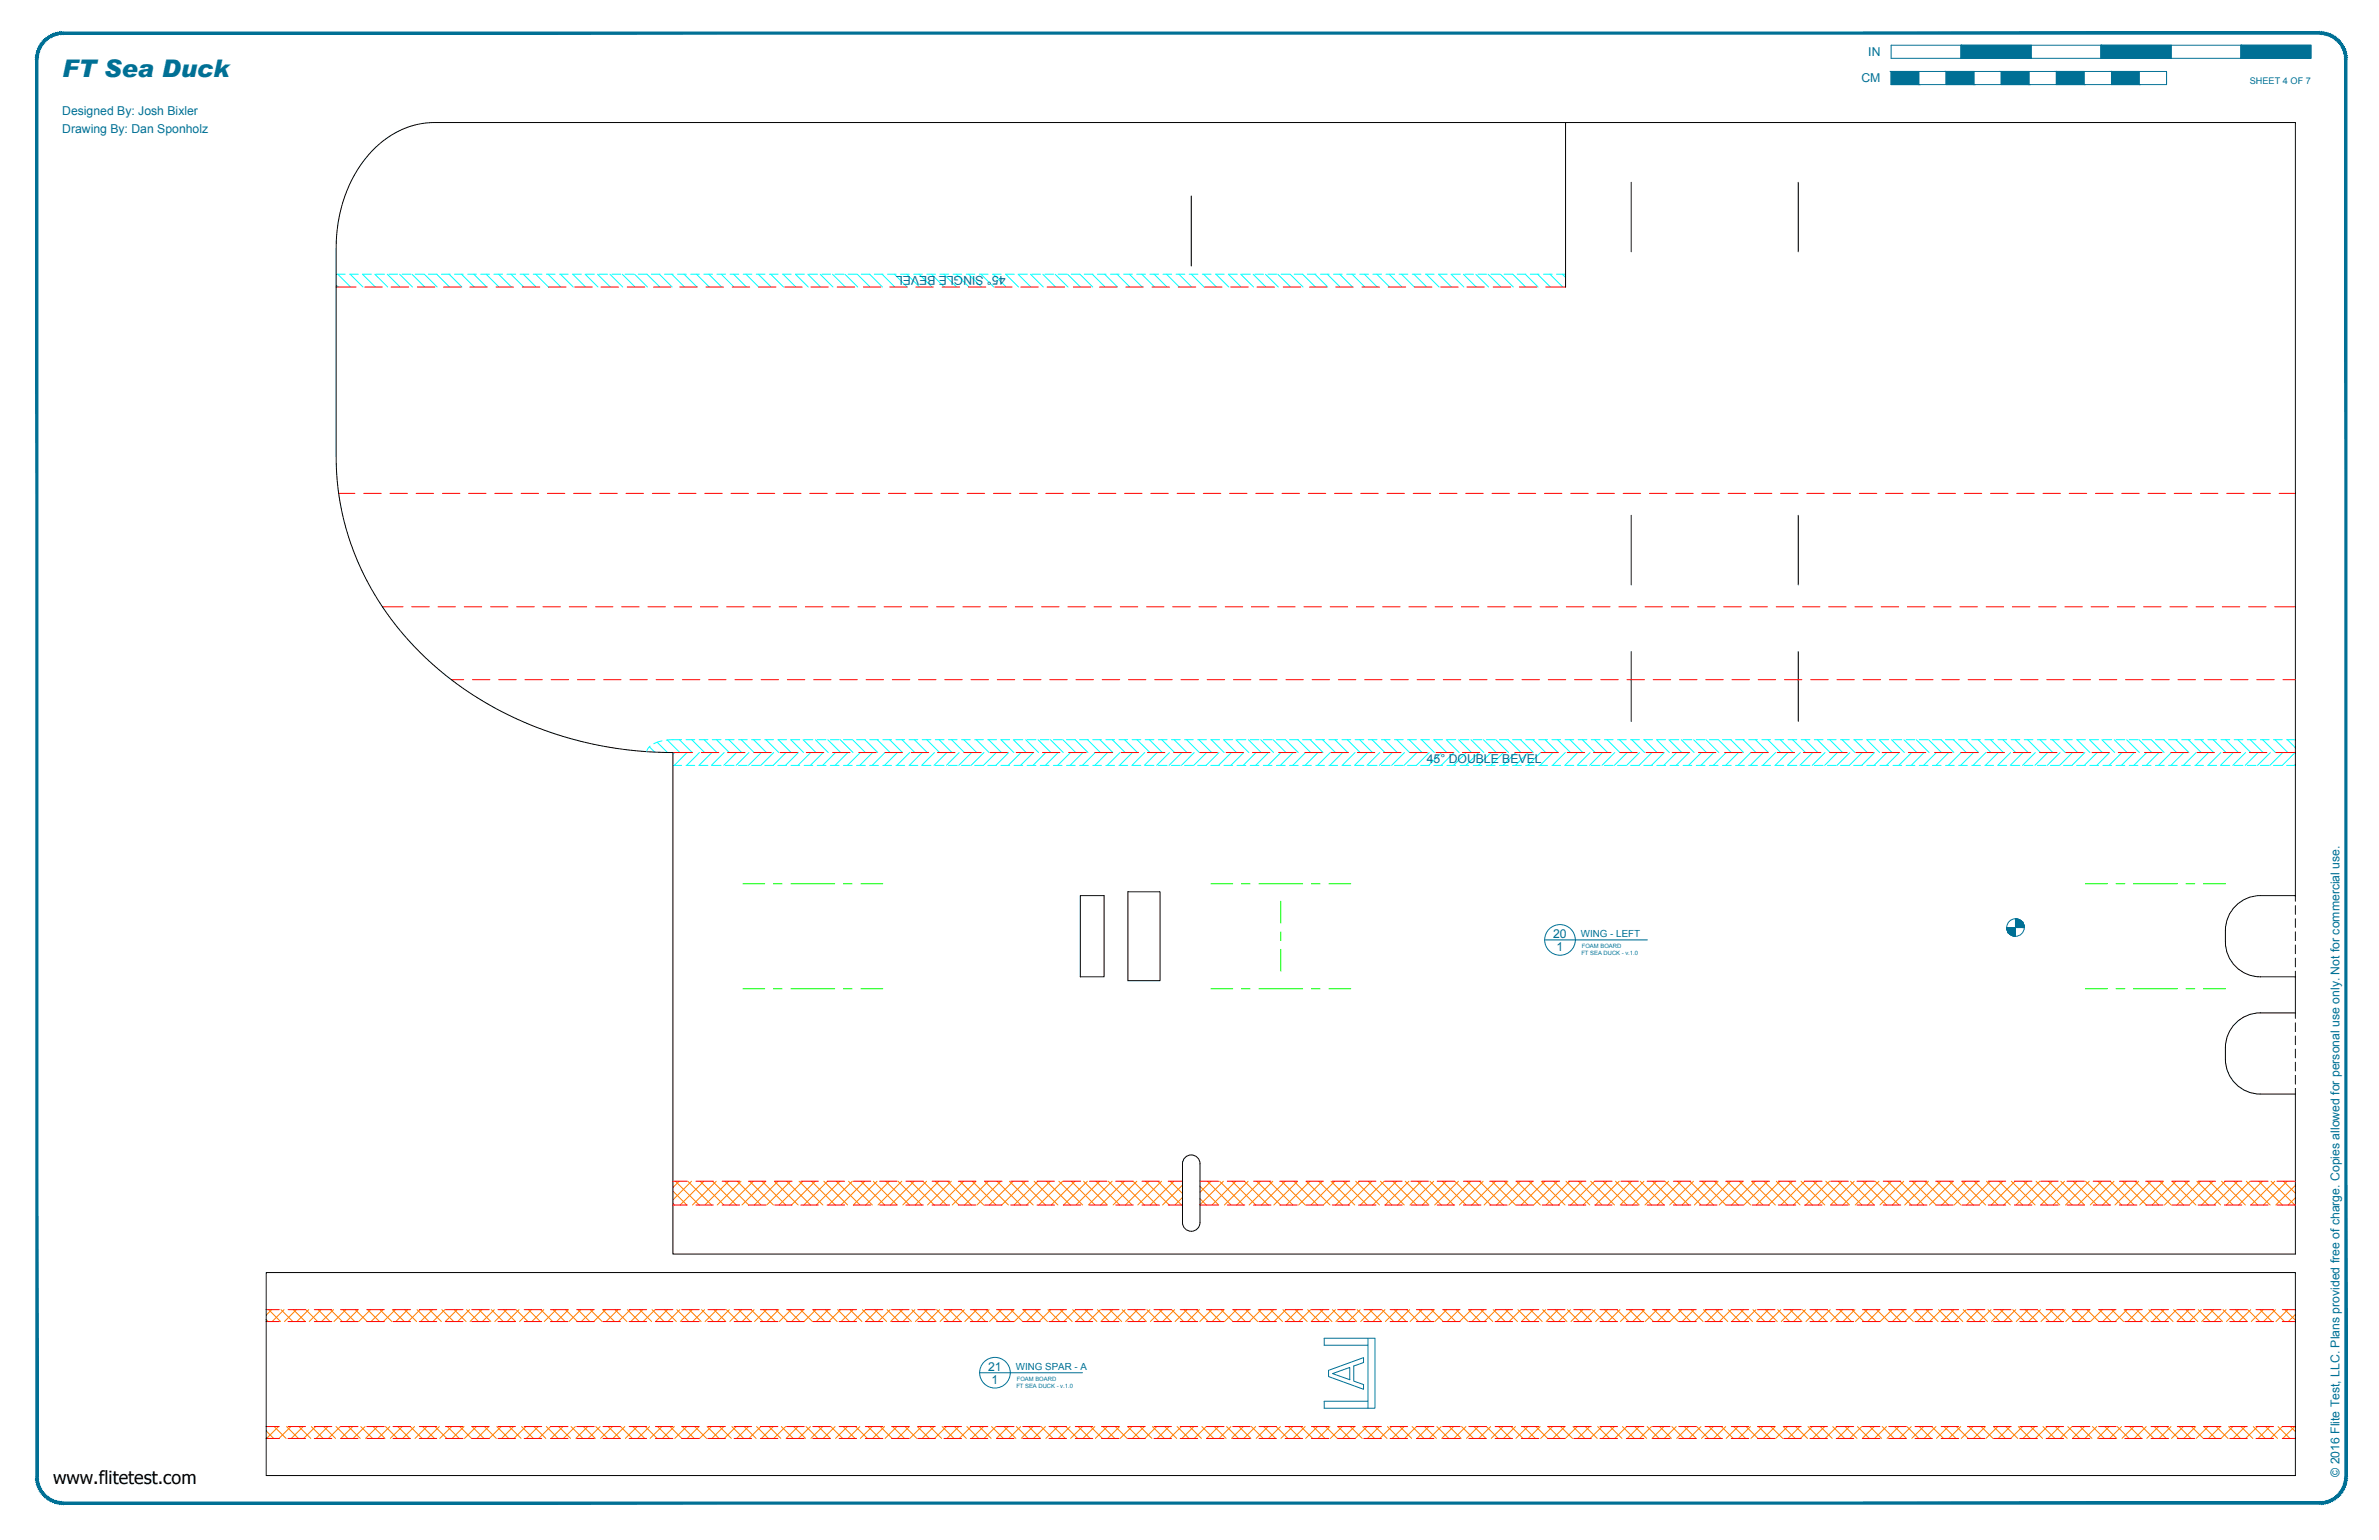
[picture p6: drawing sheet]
<svg xmlns="http://www.w3.org/2000/svg" width="864mm" height="559mm" viewBox="0 0 864 559" stroke-linecap="round" stroke-linejoin="round" font-family="sans-serif">
<defs><g id="words">
<text font-size="8.8" fill="#007095" x="22.6" y="28">FT Sea Duck</text>
<text font-size="6.6" x="19.3" y="538.4">www.flitetest.com</text>
<g font-size="4.4" fill="#007095">
<text x="678.2" y="20.4">IN</text>
<text x="675.7" y="29.9">CM</text>
<text x="22.6" y="41.8">Designed By: Josh Bixler</text>
<text x="22.6" y="48.2">Drawing By: Dan Sponholz</text>
<text x="365" y="100.2" transform="rotate(-180 365 100.2)">45° SINGLE BEVEL</text>
<text x="517.9" y="277">45° DOUBLE BEVEL</text>
<text x="563.8" y="340.3">20</text>
<text x="565.1" y="345">1</text>
<text x="358.7" y="497.3">21</text>
<text x="359.9" y="502.1">1</text>
<text x="849.3" y="535.9" transform="rotate(-90 849.3 535.9)">© 2016 Flite Test, LLC. Plans provided free of charge. Copies allowed for personal use only. Not for commercial use.</text>
</g>
<g font-size="3.5" fill="#007095">
<text x="573.9" y="340">WING - LEFT</text>
<text x="368.8" y="497">WING SPAR - A</text>
</g>
<text font-size="3.3" fill="#007095" x="816.7" y="30.4">SHEET 4 OF 7</text>
<g font-size="2.1" fill="#007095">
<text x="574.1" y="346.6">FT SEA DUCK - v.1.0</text>
<text x="574.2" y="344">FOAM BOARD</text>
<text x="368.9" y="503.6">FT SEA DUCK - v.1.0</text>
<text x="369.1" y="501">FOAM BOARD</text>
</g>
</g></defs>
<!-- layer: 01 CUT -->
<g fill="none" stroke="#000" stroke-width=".36">
<path d="M568.3 44.5v59.7M432.4 71.1v25.4M592.1 66.1v25.3M652.8 66.1v25.3M592.1 187v25.2M652.8 187v25.2M592.1 236.4v25.4M652.8 236.4v25.4M392.2 325h8.6v29.4h-8.6zM409.4 323.6h11.7v32.2h-11.7zM833.2 325h-12.7a12.7 12.7 0 0 0-12.7 12.7 15.9 15.9 0 0 0 2.5 11.5 12.7 12.7 0 0 0 10.2 5.2h12.7M833.2 327v-282.5h-675.5a33.6 33.6 0 0 0-28.1 17.4 53.8 53.8 0 0 0-7.6 27.9v76.2a101.3 101.3 0 0 0 38.3 77.8 132 132 0 0 0 84 29.3v181.9h588.9v-60"/>
<path d="M833.2 328.6v3.2M833.2 333.4v3.1M833.2 338.1v3.2M833.2 352.4v17.2M833.2 342.9v3.2M833.2 347.7v3.1M833.2 367.5h-12.7a12.7 12.7 0 0 0-12.7 12.7v4.1M833.2 371.2v3.1M833.2 375.9v3.2M807.8 384.3a12.7 12.7 0 0 0 12.7 12.7h12.7M833.2 380.7v3.2M833.2 385.4v3.2"/>
<path d="M833.2 390.2v3.2M430.2 420a3.2 3.2 0 0 1 3.5-.7 3.2 3.2 0 0 1 1.9 3v21.3a3.2 3.2 0 0 1-3.2 3.2 3.2 3.2 0 0 1-3.1-3.2v-21.3l.2-1.3zM96.6 461.8h736.6v73.6h-736.6z"/>
</g>
<!-- layer: 06 CAVITY -->
<g fill="none" stroke="#ff7f00" stroke-width=".36">
<path d="M244.3 436.7l.5 .6M244.3 432.2l5 5.1M245.2 428.6l8.6 8.7M246.5 428.6l-2.2 2.3M249.7 428.6l8.6 8.7M251 428.6l-6.7 6.8M254.2 428.6l8.6 8.7M255.5 428.6l-8.6 8.7M258.7 428.6l8.6 8.7M260 428.6l-8.6 8.7M263.2 428.6l8.6 8.7M264.5 428.6l-8.6 8.7"/>
<path d="M267.6 428.6l8.7 8.7M269 428.6l-8.6 8.7M272.1 428.6l8.7 8.7M273.5 428.6l-8.7 8.7M276.6 428.6l8.6 8.7M278 428.6l-8.7 8.7M281.1 428.6l8.6 8.7M282.5 428.6l-8.7 8.7M285.6 428.6l8.6 8.7M287 428.6l-8.7 8.7M290.1 428.6l8.6 8.7M291.4 428.6l-8.6 8.7"/>
<path d="M294.6 428.6l8.6 8.7M295.9 428.6l-8.6 8.7M299.1 428.6l8.6 8.7M300.4 428.6l-8.6 8.7M303.6 428.6l8.6 8.7M304.9 428.6l-8.6 8.7M308 428.6l8.7 8.7M309.4 428.6l-8.6 8.7M312.5 428.6l8.7 8.7M313.9 428.6l-8.6 8.7M317 428.6l8.7 8.7M318.4 428.6l-8.7 8.7"/>
<path d="M321.5 428.6l8.7 8.7M322.9 428.6l-8.7 8.7M326 428.6l8.6 8.7M327.4 428.6l-8.7 8.7M330.5 428.6l8.6 8.7M331.9 428.6l-8.7 8.7M335 428.6l8.6 8.7M336.3 428.6l-8.6 8.7M339.5 428.6l8.6 8.7M340.8 428.6l-8.6 8.7M344 428.6l8.6 8.7M345.3 428.6l-8.6 8.7"/>
<path d="M348.5 428.6l8.6 8.7M349.8 428.6l-8.6 8.7M353 428.6l8.6 8.7M354.3 428.6l-8.6 8.7M357.4 428.6l8.7 8.7M358.8 428.6l-8.6 8.7M361.9 428.6l8.7 8.7M363.3 428.6l-8.6 8.7M366.4 428.6l8.7 8.7M367.8 428.6l-8.7 8.7M370.9 428.6l8.6 8.7M372.3 428.6l-8.7 8.7"/>
<path d="M375.4 428.6l8.6 8.7M376.8 428.6l-8.7 8.7M379.9 428.6l8.6 8.7M381.3 428.6l-8.7 8.7M384.4 428.6l8.6 8.7M385.7 428.6l-8.6 8.7M388.9 428.6l8.6 8.7M390.2 428.6l-8.6 8.7M393.4 428.6l8.6 8.7M394.7 428.6l-8.6 8.7M397.9 428.6l8.6 8.7M399.2 428.6l-8.6 8.7"/>
<path d="M402.3 428.6l8.7 8.7M403.7 428.6l-8.6 8.7M406.8 428.6l8.7 8.7M408.2 428.6l-8.7 8.7M411.3 428.6l8.7 8.7M412.7 428.6l-8.7 8.7M415.8 428.6l8.7 8.7M417.2 428.6l-8.7 8.7M420.3 428.6l8.6 8.7M421.7 428.6l-8.7 8.7M424.8 428.6l4.5 4.5M426.1 428.6l-8.6 8.7"/>
<path d="M429.3 434.5l-2.8 2.8M429.3 430l-7.3 7.3M435.6 434.9l2.3 2.4M435.6 430.4l6.8 6.9M438.3 428.6l8.6 8.7M439.6 428.6l-4 4M442.8 428.6l8.6 8.7M444.1 428.6l-8.5 8.5M447.2 428.6l8.7 8.7M448.6 428.6l-8.6 8.7M451.7 428.6l8.7 8.7M453.1 428.6l-8.6 8.7"/>
<path d="M456.2 428.6l8.7 8.7M457.6 428.6l-8.7 8.7M460.7 428.6l8.6 8.7M462.1 428.6l-8.7 8.7M465.2 428.6l8.6 8.7M466.6 428.6l-8.7 8.7M469.7 428.6l8.6 8.7M471.1 428.6l-8.7 8.7M474.2 428.6l8.6 8.7M475.5 428.6l-8.6 8.7M478.7 428.6l8.6 8.7M480 428.6l-8.6 8.7"/>
<path d="M483.2 428.6l8.6 8.7M484.5 428.6l-8.6 8.7M487.7 428.6l8.6 8.7M489 428.6l-8.6 8.7M492.1 428.6l8.7 8.7M493.5 428.6l-8.6 8.7M496.6 428.6l8.7 8.7M498 428.6l-8.6 8.7M501.1 428.6l8.7 8.7M502.5 428.6l-8.7 8.7M505.6 428.6l8.7 8.7M507 428.6l-8.7 8.7"/>
<path d="M510.1 428.6l8.6 8.7M511.5 428.6l-8.7 8.7M514.6 428.6l8.6 8.7M516 428.6l-8.7 8.7M519.1 428.6l8.6 8.7M520.4 428.6l-8.6 8.7M523.6 428.6l8.6 8.7M524.9 428.6l-8.6 8.7M528.1 428.6l8.6 8.7M529.4 428.6l-8.6 8.7M532.6 428.6l8.6 8.7M533.9 428.6l-8.6 8.7"/>
<path d="M537 428.6l8.7 8.7M538.4 428.6l-8.6 8.7M541.5 428.6l8.7 8.7M542.9 428.6l-8.6 8.7M546 428.6l8.7 8.7M547.4 428.6l-8.6 8.7M550.5 428.6l8.7 8.7M551.9 428.6l-8.7 8.7M555 428.6l8.6 8.7M556.4 428.6l-8.7 8.7M559.5 428.6l8.6 8.7M560.8 428.6l-8.6 8.7"/>
<path d="M564 428.6l8.6 8.7M565.3 428.6l-8.6 8.7M568.5 428.6l8.6 8.7M569.8 428.6l-8.6 8.7M573 428.6l8.6 8.7M574.3 428.6l-8.6 8.7M577.5 428.6l8.6 8.7M578.8 428.6l-8.6 8.7M582 428.6l8.6 8.7M583.3 428.6l-8.6 8.7M586.4 428.6l8.7 8.7M587.8 428.6l-8.6 8.7"/>
<path d="M590.9 428.6l8.7 8.7M592.3 428.6l-8.7 8.7M595.4 428.6l8.7 8.7M596.8 428.6l-8.7 8.7M599.9 428.6l8.6 8.7M601.3 428.6l-8.7 8.7M604.4 428.6l8.6 8.7M605.8 428.6l-8.7 8.7M608.9 428.6l8.6 8.7M610.2 428.6l-8.6 8.7M613.4 428.6l8.6 8.7M614.7 428.6l-8.6 8.7"/>
<path d="M617.9 428.6l8.6 8.7M619.2 428.6l-8.6 8.7M622.4 428.6l8.6 8.7M623.7 428.6l-8.6 8.7M626.8 428.6l8.7 8.7M628.2 428.6l-8.6 8.7M631.3 428.6l8.7 8.7M632.7 428.6l-8.6 8.7M635.8 428.6l8.7 8.7M637.2 428.6l-8.6 8.7M640.3 428.6l8.7 8.7M641.7 428.6l-8.7 8.7"/>
<path d="M644.8 428.6l8.7 8.7M646.2 428.6l-8.7 8.7M649.3 428.6l8.6 8.7M650.7 428.6l-8.7 8.7M653.8 428.6l8.6 8.7M655.1 428.6l-8.6 8.7M658.3 428.6l8.6 8.7M659.6 428.6l-8.6 8.7M662.8 428.6l8.6 8.7M664.1 428.6l-8.6 8.7M667.3 428.6l8.6 8.7M668.6 428.6l-8.6 8.7"/>
<path d="M671.8 428.6l8.6 8.7M673.1 428.6l-8.6 8.7M676.2 428.6l8.7 8.7M677.6 428.6l-8.6 8.7M680.7 428.6l8.7 8.7M682.1 428.6l-8.6 8.7M685.2 428.6l8.7 8.7M686.6 428.6l-8.7 8.7M689.7 428.6l8.6 8.7M691.1 428.6l-8.7 8.7M694.2 428.6l8.6 8.7M695.6 428.6l-8.7 8.7"/>
<path d="M698.7 428.6l8.6 8.7M700.1 428.6l-8.7 8.7M703.2 428.6l8.6 8.7M704.5 428.6l-8.6 8.7M707.7 428.6l8.6 8.7M709 428.6l-8.6 8.7M712.2 428.6l8.6 8.7M713.5 428.6l-8.6 8.7M716.7 428.6l8.6 8.7M718 428.6l-8.6 8.7M721.1 428.6l8.7 8.7M722.5 428.6l-8.6 8.7"/>
<path d="M725.6 428.6l8.7 8.7M727 428.6l-8.6 8.7M730.1 428.6l8.7 8.7M731.5 428.6l-8.7 8.7M734.6 428.6l8.7 8.7M736 428.6l-8.7 8.7M739.1 428.6l8.6 8.7M740.5 428.6l-8.7 8.7M743.6 428.6l8.6 8.7M745 428.6l-8.7 8.7M748.1 428.6l8.6 8.7M749.4 428.6l-8.6 8.7"/>
<path d="M752.6 428.6l8.6 8.7M753.9 428.6l-8.6 8.7M757.1 428.6l8.6 8.7M758.4 428.6l-8.6 8.7M761.6 428.6l8.6 8.7M762.9 428.6l-8.6 8.7M766 428.6l8.7 8.7M767.4 428.6l-8.6 8.7M770.5 428.6l8.7 8.7M771.9 428.6l-8.6 8.7M775 428.6l8.7 8.7M776.4 428.6l-8.7 8.7"/>
<path d="M779.5 428.6l8.7 8.7M780.9 428.6l-8.7 8.7M784 428.6l8.6 8.7M785.4 428.6l-8.7 8.7M788.5 428.6l8.6 8.7M789.9 428.6l-8.7 8.7M793 428.6l8.6 8.7M794.3 428.6l-8.6 8.7M797.5 428.6l8.6 8.7M798.8 428.6l-8.6 8.7M802 428.6l8.6 8.7M803.3 428.6l-8.6 8.7"/>
<path d="M806.5 428.6l8.6 8.7M807.8 428.6l-8.6 8.7M811 428.6l8.6 8.7M812.3 428.6l-8.6 8.7M815.4 428.6l8.7 8.7M816.8 428.6l-8.6 8.7M819.9 428.6l8.7 8.7M821.3 428.6l-8.7 8.7M824.4 428.6l8.7 8.7M825.8 428.6l-8.7 8.7M828.9 428.6l4.3 4.4M830.3 428.6l-8.7 8.7"/>
<path d="M833.2 434.6l-2.6 2.7M833.2 430.1l-7.1 7.2M96.6 478.8l.8 .7M97.5 475.2l4.3 4.3M98.6 475.2l-2 2M102 475.2l4.3 4.3M103.1 475.2l-4.3 4.3M106.5 475.2l4.3 4.3M107.6 475.2l-4.3 4.3M111 475.2l4.3 4.3M112.1 475.2l-4.3 4.3M115.5 475.2l4.3 4.3"/>
<path d="M116.6 475.2l-4.3 4.3M120 475.2l4.3 4.3M121.1 475.2l-4.3 4.3M124.5 475.2l4.3 4.3M125.6 475.2l-4.4 4.3M129 475.2l4.3 4.3M130 475.2l-4.3 4.3M133.4 475.2l4.4 4.3M134.5 475.2l-4.3 4.3M137.9 475.2l4.3 4.3M139 475.2l-4.3 4.3M142.4 475.2l4.3 4.3"/>
<path d="M143.5 475.2l-4.3 4.3M146.9 475.2l4.3 4.3M148 475.2l-4.3 4.3M151.4 475.2l4.3 4.3M152.5 475.2l-4.3 4.3M155.9 475.2l4.3 4.3M157 475.2l-4.3 4.3M160.4 475.2l4.3 4.3M161.5 475.2l-4.3 4.3M164.9 475.2l4.3 4.3M166 475.2l-4.4 4.3M169.4 475.2l4.3 4.3"/>
<path d="M170.5 475.2l-4.4 4.3M173.9 475.2l4.3 4.3M174.9 475.2l-4.3 4.3M178.3 475.2l4.4 4.3M179.4 475.2l-4.3 4.3M182.8 475.2l4.4 4.3M183.9 475.2l-4.3 4.3M187.3 475.2l4.3 4.3M188.4 475.2l-4.3 4.3M191.8 475.2l4.3 4.3M192.9 475.2l-4.3 4.3M196.3 475.2l4.3 4.3"/>
<path d="M197.4 475.2l-4.3 4.3M200.8 475.2l4.3 4.3M201.9 475.2l-4.3 4.3M205.3 475.2l4.3 4.3M206.4 475.2l-4.3 4.3M209.8 475.2l4.3 4.3M210.9 475.2l-4.3 4.3M214.3 475.2l4.3 4.3M215.4 475.2l-4.4 4.3M218.8 475.2l4.3 4.3M219.9 475.2l-4.4 4.3M223.3 475.2l4.3 4.3"/>
<path d="M224.3 475.2l-4.3 4.3M227.7 475.2l4.4 4.3M228.8 475.2l-4.3 4.3M232.2 475.2l4.3 4.3M233.3 475.2l-4.3 4.3M236.7 475.2l4.3 4.3M237.8 475.2l-4.3 4.3M241.2 475.2l4.3 4.3M242.3 475.2l-4.3 4.3M245.7 475.2l4.3 4.3M246.8 475.2l-4.3 4.3M250.2 475.2l4.3 4.3"/>
<path d="M251.3 475.2l-4.3 4.3M254.7 475.2l4.3 4.3M255.8 475.2l-4.3 4.3M259.2 475.2l4.3 4.3M260.3 475.2l-4.4 4.3M263.7 475.2l4.3 4.3M264.7 475.2l-4.3 4.3M268.1 475.2l4.4 4.3M269.2 475.2l-4.3 4.3M272.6 475.2l4.4 4.3M273.7 475.2l-4.3 4.3M277.1 475.2l4.3 4.3"/>
<path d="M278.2 475.2l-4.3 4.3M281.6 475.2l4.3 4.3M282.7 475.2l-4.3 4.3M286.1 475.2l4.3 4.3M287.2 475.2l-4.3 4.3M290.6 475.2l4.3 4.3M291.7 475.2l-4.3 4.3M295.1 475.2l4.3 4.3M296.2 475.2l-4.3 4.3M299.6 475.2l4.3 4.3M300.7 475.2l-4.3 4.3M304.1 475.2l4.3 4.3"/>
<path d="M305.2 475.2l-4.4 4.3M308.6 475.2l4.3 4.3M309.7 475.2l-4.4 4.3M313.1 475.2l4.3 4.3M314.1 475.2l-4.3 4.3M317.5 475.2l4.4 4.3M318.6 475.2l-4.3 4.3M322 475.2l4.3 4.3M323.1 475.2l-4.3 4.3M326.5 475.2l4.3 4.3M327.6 475.2l-4.3 4.3M331 475.2l4.3 4.3"/>
<path d="M332.1 475.2l-4.3 4.3M335.5 475.2l4.3 4.3M336.6 475.2l-4.3 4.3M340 475.2l4.3 4.3M341.1 475.2l-4.3 4.3M344.5 475.2l4.3 4.3M345.6 475.2l-4.3 4.3M349 475.2l4.3 4.3M350.1 475.2l-4.4 4.3M353.5 475.2l4.3 4.3M354.6 475.2l-4.4 4.3M358 475.2l4.3 4.3"/>
<path d="M359 475.2l-4.3 4.3M362.4 475.2l4.4 4.3M363.5 475.2l-4.3 4.3M366.9 475.2l4.3 4.3M368 475.2l-4.3 4.3M371.4 475.2l4.3 4.3M372.5 475.2l-4.3 4.3M375.9 475.2l4.3 4.3M377 475.2l-4.3 4.3M380.4 475.2l4.3 4.3M381.5 475.2l-4.3 4.3M384.9 475.2l4.3 4.3"/>
<path d="M386 475.2l-4.3 4.3M389.4 475.2l4.3 4.3M390.5 475.2l-4.3 4.3M393.9 475.2l4.3 4.3M395 475.2l-4.4 4.3M398.4 475.2l4.3 4.3M399.5 475.2l-4.4 4.3M402.9 475.2l4.3 4.3M404 475.2l-4.4 4.3M407.3 475.2l4.4 4.3M408.4 475.2l-4.3 4.3M411.8 475.2l4.4 4.3"/>
<path d="M412.9 475.2l-4.3 4.3M416.3 475.2l4.3 4.3M417.4 475.2l-4.3 4.3M420.8 475.2l4.3 4.3M421.9 475.2l-4.3 4.3M425.3 475.2l4.3 4.3M426.4 475.2l-4.3 4.3M429.8 475.2l4.3 4.3M430.9 475.2l-4.3 4.3M434.3 475.2l4.3 4.3M435.4 475.2l-4.3 4.3M438.8 475.2l4.3 4.3"/>
<path d="M439.9 475.2l-4.3 4.3M443.3 475.2l4.3 4.3M444.4 475.2l-4.4 4.3M447.8 475.2l4.3 4.3M448.8 475.2l-4.3 4.3M452.2 475.2l4.4 4.3M453.3 475.2l-4.3 4.3M456.7 475.2l4.4 4.3M457.8 475.2l-4.3 4.3M461.2 475.2l4.3 4.3M462.3 475.2l-4.3 4.3M465.7 475.2l4.3 4.3"/>
<path d="M466.8 475.2l-4.3 4.3M470.2 475.2l4.3 4.3M471.3 475.2l-4.3 4.3M474.7 475.2l4.3 4.3M475.8 475.2l-4.3 4.3M479.2 475.2l4.3 4.3M480.3 475.2l-4.3 4.3M483.7 475.2l4.3 4.3M484.8 475.2l-4.3 4.3M488.2 475.2l4.3 4.3M489.3 475.2l-4.4 4.3M492.7 475.2l4.3 4.3"/>
<path d="M493.8 475.2l-4.4 4.3M497.1 475.2l4.4 4.3M498.2 475.2l-4.3 4.3M501.6 475.2l4.4 4.3M502.7 475.2l-4.3 4.3M506.1 475.2l4.4 4.3M507.2 475.2l-4.3 4.3M510.6 475.2l4.3 4.3M511.7 475.2l-4.3 4.3M515.1 475.2l4.3 4.3M516.2 475.2l-4.3 4.3M519.6 475.2l4.3 4.3"/>
<path d="M520.7 475.2l-4.3 4.3M524.1 475.2l4.3 4.3M525.2 475.2l-4.3 4.3M528.6 475.2l4.3 4.3M529.7 475.2l-4.3 4.3M533.1 475.2l4.3 4.3M534.2 475.2l-4.4 4.3M537.6 475.2l4.3 4.3M538.7 475.2l-4.4 4.3M542.1 475.2l4.3 4.3M543.1 475.2l-4.3 4.3M546.5 475.2l4.4 4.3"/>
<path d="M547.6 475.2l-4.3 4.3M551 475.2l4.3 4.3M552.1 475.2l-4.3 4.3M555.5 475.2l4.3 4.3M556.6 475.2l-4.3 4.3M560 475.2l4.3 4.3M561.1 475.2l-4.3 4.3M564.5 475.2l4.3 4.3M565.6 475.2l-4.3 4.3M569 475.2l4.3 4.3M570.1 475.2l-4.3 4.3M573.5 475.2l4.3 4.3"/>
<path d="M574.6 475.2l-4.3 4.3M578 475.2l4.3 4.3M579.1 475.2l-4.4 4.3M582.5 475.2l4.3 4.3M583.6 475.2l-4.4 4.3M586.9 475.2l4.4 4.3M588 475.2l-4.3 4.3M591.4 475.2l4.4 4.3M592.5 475.2l-4.3 4.3M595.9 475.2l4.4 4.3M597 475.2l-4.3 4.3M600.4 475.2l4.3 4.3"/>
<path d="M601.5 475.2l-4.3 4.3M604.9 475.2l4.3 4.3M606 475.2l-4.3 4.3M609.4 475.2l4.3 4.3M610.5 475.2l-4.3 4.3M613.9 475.2l4.3 4.3M615 475.2l-4.3 4.3M618.4 475.2l4.3 4.3M619.5 475.2l-4.3 4.3M622.9 475.2l4.3 4.3M624 475.2l-4.3 4.3M627.4 475.2l4.3 4.3"/>
<path d="M628.5 475.2l-4.4 4.3M631.9 475.2l4.3 4.3M632.9 475.2l-4.3 4.3M636.3 475.2l4.4 4.3M637.4 475.2l-4.3 4.3M640.8 475.2l4.4 4.3M641.9 475.2l-4.3 4.3M645.3 475.2l4.3 4.3M646.4 475.2l-4.3 4.3M649.8 475.2l4.3 4.3M650.9 475.2l-4.3 4.3M654.3 475.2l4.3 4.3"/>
<path d="M655.4 475.2l-4.3 4.3M658.8 475.2l4.3 4.3M659.9 475.2l-4.3 4.3M663.3 475.2l4.3 4.3M664.4 475.2l-4.3 4.3M667.8 475.2l4.3 4.3M668.9 475.2l-4.3 4.3M672.3 475.2l4.3 4.3M673.4 475.2l-4.4 4.3M676.8 475.2l4.3 4.3M677.8 475.2l-4.3 4.3M681.2 475.2l4.4 4.3"/>
<path d="M682.3 475.2l-4.3 4.3M685.7 475.2l4.4 4.3M686.8 475.2l-4.3 4.3M690.2 475.2l4.3 4.3M691.3 475.2l-4.3 4.3M694.7 475.2l4.3 4.3M695.8 475.2l-4.3 4.3M699.2 475.2l4.3 4.3M700.3 475.2l-4.3 4.3M703.7 475.2l4.3 4.3M704.8 475.2l-4.3 4.3M708.2 475.2l4.3 4.3"/>
<path d="M709.3 475.2l-4.3 4.3M712.7 475.2l4.3 4.3M713.8 475.2l-4.3 4.3M717.2 475.2l4.3 4.3M718.3 475.2l-4.4 4.3M721.7 475.2l4.3 4.3M722.8 475.2l-4.4 4.3M726.2 475.2l4.3 4.3M727.2 475.2l-4.3 4.3M730.6 475.2l4.4 4.3M731.7 475.2l-4.3 4.3M735.1 475.2l4.3 4.3"/>
<path d="M736.2 475.2l-4.3 4.3M739.6 475.2l4.3 4.3M740.7 475.2l-4.3 4.3M744.1 475.2l4.3 4.3M745.2 475.2l-4.3 4.3M748.6 475.2l4.3 4.3M749.7 475.2l-4.3 4.3M753.1 475.2l4.3 4.3M754.2 475.2l-4.3 4.3M757.6 475.2l4.3 4.3M758.7 475.2l-4.3 4.3M762.1 475.2l4.3 4.3"/>
<path d="M763.2 475.2l-4.4 4.3M766.6 475.2l4.3 4.3M767.7 475.2l-4.4 4.3M771 475.2l4.4 4.3M772.1 475.2l-4.3 4.3M775.5 475.2l4.4 4.3M776.6 475.2l-4.3 4.3M780 475.2l4.3 4.3M781.1 475.2l-4.3 4.3M784.5 475.2l4.3 4.3M785.6 475.2l-4.3 4.3M789 475.2l4.3 4.3"/>
<path d="M790.1 475.2l-4.3 4.3M793.5 475.2l4.3 4.3M794.6 475.2l-4.3 4.3M798 475.2l4.3 4.3M799.1 475.2l-4.3 4.3M802.5 475.2l4.3 4.3M803.6 475.2l-4.3 4.3M807 475.2l4.3 4.3M808.1 475.2l-4.4 4.3M811.5 475.2l4.3 4.3M812.6 475.2l-4.4 4.3M816 475.2l4.3 4.3"/>
<path d="M817 475.2l-4.3 4.3M820.4 475.2l4.4 4.3M821.5 475.2l-4.3 4.3M824.9 475.2l4.4 4.3M826 475.2l-4.3 4.3M829.4 475.2l3.8 3.8M830.5 475.2l-4.3 4.3M833.2 477l-2.5 2.5M96.6 519.2l2.8 2.8M99.5 517.6l4.4 4.4M101.1 517.6l-4.3 4.4M104 517.6l4.3 4.4"/>
<path d="M105.6 517.6l-4.3 4.4M108.5 517.6l4.3 4.4M110.1 517.6l-4.3 4.4M113 517.6l4.3 4.4M114.6 517.6l-4.3 4.4M117.5 517.6l4.3 4.4M119.1 517.6l-4.4 4.4M122 517.6l4.3 4.4M123.5 517.6l-4.3 4.4M126.5 517.6l4.3 4.4M128 517.6l-4.3 4.4M131 517.6l4.3 4.4"/>
<path d="M132.5 517.6l-4.3 4.4M135.5 517.6l4.3 4.4M137 517.6l-4.3 4.4M139.9 517.6l4.4 4.4M141.5 517.6l-4.3 4.4M144.4 517.6l4.3 4.4M146 517.6l-4.3 4.4M148.9 517.6l4.3 4.4M150.5 517.6l-4.3 4.4M153.4 517.6l4.3 4.4M155 517.6l-4.3 4.4M157.9 517.6l4.3 4.4"/>
<path d="M159.5 517.6l-4.4 4.4M162.4 517.6l4.3 4.4M164 517.6l-4.4 4.4M166.9 517.6l4.3 4.4M168.5 517.6l-4.4 4.4M171.4 517.6l4.3 4.4M172.9 517.6l-4.3 4.4M175.9 517.6l4.3 4.4M177.4 517.6l-4.3 4.4M180.3 517.6l4.4 4.4M181.9 517.6l-4.3 4.4M184.8 517.6l4.4 4.4"/>
<path d="M186.4 517.6l-4.3 4.4M189.3 517.6l4.4 4.4M190.9 517.6l-4.3 4.4M193.8 517.6l4.3 4.4M195.4 517.6l-4.3 4.4M198.3 517.6l4.3 4.4M199.9 517.6l-4.3 4.4M202.8 517.6l4.3 4.4M204.4 517.6l-4.3 4.4M207.3 517.6l4.3 4.4M208.9 517.6l-4.4 4.4M211.8 517.6l4.3 4.4"/>
<path d="M213.4 517.6l-4.4 4.4M216.3 517.6l4.3 4.4M217.8 517.6l-4.3 4.4M220.8 517.6l4.3 4.4M222.3 517.6l-4.3 4.4M225.3 517.6l4.3 4.4M226.8 517.6l-4.3 4.4M229.7 517.6l4.4 4.4M231.3 517.6l-4.3 4.4M234.2 517.6l4.4 4.4M235.8 517.6l-4.3 4.4M238.7 517.6l4.3 4.4"/>
<path d="M240.3 517.6l-4.3 4.4M243.2 517.6l4.3 4.4M244.8 517.6l-4.3 4.4M247.7 517.6l4.3 4.4M249.3 517.6l-4.3 4.4M252.2 517.6l4.3 4.4M253.8 517.6l-4.4 4.4M256.7 517.6l4.3 4.4M258.3 517.6l-4.4 4.4M261.2 517.6l4.3 4.4M262.7 517.6l-4.3 4.4M265.7 517.6l4.3 4.4"/>
<path d="M267.2 517.6l-4.3 4.4M270.2 517.6l4.3 4.4M271.7 517.6l-4.3 4.4M274.6 517.6l4.4 4.4M276.2 517.6l-4.3 4.4M279.1 517.6l4.3 4.4M280.7 517.6l-4.3 4.4M283.6 517.6l4.3 4.4M285.2 517.6l-4.3 4.4M288.1 517.6l4.3 4.4M289.7 517.6l-4.3 4.4M292.6 517.6l4.3 4.4"/>
<path d="M294.2 517.6l-4.3 4.4M297.1 517.6l4.3 4.4M298.7 517.6l-4.3 4.4M301.6 517.6l4.3 4.4M303.2 517.6l-4.4 4.4M306.1 517.6l4.3 4.4M307.6 517.6l-4.3 4.4M310.6 517.6l4.3 4.4M312.1 517.6l-4.3 4.4M315.1 517.6l4.3 4.4M316.6 517.6l-4.3 4.4M319.5 517.6l4.4 4.4"/>
<path d="M321.1 517.6l-4.3 4.4M324 517.6l4.4 4.4M325.6 517.6l-4.3 4.4M328.5 517.6l4.3 4.4M330.1 517.6l-4.3 4.4M333 517.6l4.3 4.4M334.6 517.6l-4.3 4.4M337.5 517.6l4.3 4.4M339.1 517.6l-4.3 4.4M342 517.6l4.3 4.4M343.6 517.6l-4.3 4.4M346.5 517.6l4.3 4.4"/>
<path d="M348.1 517.6l-4.4 4.4M351 517.6l4.3 4.4M352.5 517.6l-4.3 4.4M355.5 517.6l4.3 4.4M357 517.6l-4.3 4.4M360 517.6l4.3 4.4M361.5 517.6l-4.3 4.4M364.5 517.6l4.3 4.4M366 517.6l-4.3 4.4M368.9 517.6l4.4 4.4M370.5 517.6l-4.3 4.4M373.4 517.6l4.3 4.4"/>
<path d="M375 517.6l-4.3 4.4M377.9 517.6l4.3 4.4M379.5 517.6l-4.3 4.4M382.4 517.6l4.3 4.4M384 517.6l-4.3 4.4M386.9 517.6l4.3 4.4M388.5 517.6l-4.3 4.4M391.4 517.6l4.3 4.4M393 517.6l-4.4 4.4M395.9 517.6l4.3 4.4M397.5 517.6l-4.4 4.4M400.4 517.6l4.3 4.4"/>
<path d="M401.9 517.6l-4.3 4.4M404.9 517.6l4.3 4.4M406.4 517.6l-4.3 4.4M409.3 517.6l4.4 4.4M410.9 517.6l-4.3 4.4M413.8 517.6l4.4 4.4M415.4 517.6l-4.3 4.4M418.3 517.6l4.4 4.4M419.9 517.6l-4.3 4.4M422.8 517.6l4.3 4.4M424.4 517.6l-4.3 4.4M427.3 517.6l4.3 4.4"/>
<path d="M428.9 517.6l-4.3 4.4M431.8 517.6l4.3 4.4M433.4 517.6l-4.3 4.4M436.3 517.6l4.3 4.4M437.9 517.6l-4.4 4.4M440.8 517.6l4.3 4.4M442.3 517.6l-4.3 4.4M445.3 517.6l4.3 4.4M446.8 517.6l-4.3 4.4M449.8 517.6l4.3 4.4M451.3 517.6l-4.3 4.4M454.3 517.6l4.3 4.4"/>
<path d="M455.8 517.6l-4.3 4.4M458.7 517.6l4.4 4.4M460.3 517.6l-4.3 4.4M463.2 517.6l4.3 4.4M464.8 517.6l-4.3 4.4M467.7 517.6l4.3 4.4M469.3 517.6l-4.3 4.4M472.2 517.6l4.3 4.4M473.8 517.6l-4.3 4.4M476.7 517.6l4.3 4.4M478.3 517.6l-4.3 4.4M481.2 517.6l4.3 4.4"/>
<path d="M482.8 517.6l-4.4 4.4M485.7 517.6l4.3 4.4M487.3 517.6l-4.4 4.4M490.2 517.6l4.3 4.4M491.7 517.6l-4.3 4.4M494.7 517.6l4.3 4.4M496.2 517.6l-4.3 4.4M499.2 517.6l4.3 4.4M500.7 517.6l-4.3 4.4M503.6 517.6l4.4 4.4M505.2 517.6l-4.3 4.4M508.1 517.6l4.4 4.4"/>
<path d="M509.7 517.6l-4.3 4.4M512.6 517.6l4.3 4.4M514.2 517.6l-4.3 4.4M517.1 517.6l4.3 4.4M518.7 517.6l-4.3 4.4M521.6 517.6l4.3 4.4M523.2 517.6l-4.3 4.4M526.1 517.6l4.3 4.4M527.7 517.6l-4.3 4.4M530.6 517.6l4.3 4.4M532.2 517.6l-4.4 4.4M535.1 517.6l4.3 4.4"/>
<path d="M536.6 517.6l-4.3 4.4M539.6 517.6l4.3 4.4M541.1 517.6l-4.3 4.4M544.1 517.6l4.3 4.4M545.6 517.6l-4.3 4.4M548.6 517.6l4.3 4.4M550.1 517.6l-4.3 4.4M553 517.6l4.4 4.4M554.6 517.6l-4.3 4.4M557.5 517.6l4.3 4.4M559.1 517.6l-4.3 4.4M562 517.6l4.3 4.4"/>
<path d="M563.6 517.6l-4.3 4.4M566.5 517.6l4.3 4.4M568.1 517.6l-4.3 4.4M571 517.6l4.3 4.4M572.6 517.6l-4.4 4.4M575.5 517.6l4.3 4.4M577.1 517.6l-4.4 4.4M580 517.6l4.3 4.4M581.6 517.6l-4.4 4.4M584.5 517.6l4.3 4.4M586 517.6l-4.3 4.4M589 517.6l4.3 4.4"/>
<path d="M590.5 517.6l-4.3 4.4M593.4 517.6l4.4 4.4M595 517.6l-4.3 4.4M597.9 517.6l4.4 4.4M599.5 517.6l-4.3 4.4M602.4 517.6l4.3 4.4M604 517.6l-4.3 4.4M606.9 517.6l4.3 4.4M608.5 517.6l-4.3 4.4M611.4 517.6l4.3 4.4M613 517.6l-4.3 4.4M615.9 517.6l4.3 4.4"/>
<path d="M617.5 517.6l-4.3 4.4M620.4 517.6l4.3 4.4M622 517.6l-4.4 4.4M624.9 517.6l4.3 4.4M626.5 517.6l-4.4 4.4M629.4 517.6l4.3 4.4M630.9 517.6l-4.3 4.4M633.9 517.6l4.3 4.4M635.4 517.6l-4.3 4.4M638.4 517.6l4.3 4.4M639.9 517.6l-4.3 4.4M642.8 517.6l4.4 4.4"/>
<path d="M644.4 517.6l-4.3 4.4M647.3 517.6l4.4 4.4M648.9 517.6l-4.3 4.4M651.8 517.6l4.3 4.4M653.4 517.6l-4.3 4.4M656.3 517.6l4.3 4.4M657.9 517.6l-4.3 4.4M660.8 517.6l4.3 4.4M662.4 517.6l-4.3 4.4M665.3 517.6l4.3 4.4M666.9 517.6l-4.4 4.4M669.8 517.6l4.3 4.4"/>
<path d="M671.4 517.6l-4.4 4.4M674.3 517.6l4.3 4.4M675.8 517.6l-4.3 4.4M678.8 517.6l4.3 4.4M680.3 517.6l-4.3 4.4M683.3 517.6l4.3 4.4M684.8 517.6l-4.3 4.4M687.7 517.6l4.4 4.4M689.3 517.6l-4.3 4.4M692.2 517.6l4.3 4.4M693.8 517.6l-4.3 4.4M696.7 517.6l4.3 4.4"/>
<path d="M698.3 517.6l-4.3 4.4M701.2 517.6l4.3 4.4M702.8 517.6l-4.3 4.4M705.7 517.6l4.3 4.4M707.3 517.6l-4.3 4.4M710.2 517.6l4.3 4.4M711.8 517.6l-4.4 4.4M714.7 517.6l4.3 4.4M716.3 517.6l-4.4 4.4M719.2 517.6l4.3 4.4M720.7 517.6l-4.3 4.4M723.7 517.6l4.3 4.4"/>
<path d="M725.2 517.6l-4.3 4.4M728.2 517.6l4.3 4.4M729.7 517.6l-4.3 4.4M732.6 517.6l4.4 4.4M734.2 517.6l-4.3 4.4M737.1 517.6l4.4 4.4M738.7 517.6l-4.3 4.4M741.6 517.6l4.3 4.4M743.2 517.6l-4.3 4.4M746.1 517.6l4.3 4.4M747.7 517.6l-4.3 4.4M750.6 517.6l4.3 4.4"/>
<path d="M752.2 517.6l-4.3 4.4M755.1 517.6l4.3 4.4M756.7 517.6l-4.4 4.4M759.6 517.6l4.3 4.4M761.2 517.6l-4.4 4.4M764.1 517.6l4.3 4.4M765.6 517.6l-4.3 4.4M768.6 517.6l4.3 4.4M770.1 517.6l-4.3 4.4M773.1 517.6l4.3 4.4M774.6 517.6l-4.3 4.4M777.5 517.6l4.4 4.4"/>
<path d="M779.1 517.6l-4.3 4.4M782 517.6l4.4 4.4M783.6 517.6l-4.3 4.4M786.5 517.6l4.3 4.4M788.1 517.6l-4.3 4.4M791 517.6l4.3 4.4M792.6 517.6l-4.3 4.4M795.5 517.6l4.3 4.4M797.1 517.6l-4.3 4.4M800 517.6l4.3 4.4M801.6 517.6l-4.4 4.4M804.5 517.6l4.3 4.4"/>
<path d="M806.1 517.6l-4.4 4.4M809 517.6l4.3 4.4M810.6 517.6l-4.4 4.4M813.5 517.6l4.3 4.4M815 517.6l-4.3 4.4M818 517.6l4.3 4.4M819.5 517.6l-4.3 4.4M822.4 517.6l4.4 4.4M824 517.6l-4.3 4.4M826.9 517.6l4.4 4.4M828.5 517.6l-4.3 4.4M831.4 517.6l1.8 1.9"/>
<path d="M833 517.6l-4.3 4.4M833.2 521.9v.1"/>
</g>
<!-- layer: 04 BEVEL -->
<g fill="none" stroke="#0ff" stroke-width=".36">
<path d="M122 99.5h3.3M122.6 99.5l4.7 4.7M126.9 99.5h3.2M127.1 99.5l4.7 4.7M131.6 99.5l4.7 4.7M131.7 99.5h3.1M136.1 99.5l4.6 4.7M136.4 99.5h3.2M140.6 99.5l4.6 4.7M141.2 99.5h3.2M145.1 99.5l4.6 4.7M145.9 99.5h3.2"/>
<path d="M149.5 99.5l4.7 4.7M150.7 99.5h3.2M154 99.5l4.7 4.7M155.5 99.5h3.1M158.5 99.5l4.7 4.7M160.2 99.5h3.2M163 99.5l4.7 4.7M165 99.5h3.2M167.5 99.5l4.7 4.7M169.8 99.5h3.1M172 99.5l4.7 4.7M174.5 99.5h3.2"/>
<path d="M176.5 99.5l4.7 4.7M179.3 99.5h3.2M181 99.5l4.6 4.7M184 99.5h3.2M185.5 99.5l4.6 4.7M188.8 99.5h3.2M190 99.5l4.6 4.7M193.6 99.5h3.1M194.5 99.5l4.6 4.7M198.3 99.5h3.2M198.9 99.5l4.7 4.7M203.1 99.5h3.2"/>
<path d="M203.4 99.5l4.7 4.7M207.9 99.5h3.1M207.9 99.5l4.7 4.7M212.4 99.5l4.7 4.7M212.6 99.5h3.2M216.9 99.5l4.7 4.7M217.4 99.5h3.2M221.4 99.5l4.7 4.7M222.1 99.5h3.2M225.9 99.5l4.6 4.7M226.9 99.5h3.2M230.4 99.5l4.6 4.7"/>
<path d="M231.7 99.5h3.2l4.6 4.7M236.4 99.5h3.2M239.4 99.5l4.6 4.7M241.2 99.5h3.2M243.8 99.5l4.7 4.7M246 99.5h3.1M248.3 99.5l4.7 4.7M250.7 99.5h3.2M252.8 99.5l4.7 4.7M255.5 99.5h3.2M257.3 99.5l4.7 4.7M260.2 99.5h3.2"/>
<path d="M261.8 99.5l4.7 4.7M265 99.5h3.2M266.3 99.5l4.7 4.7M269.8 99.5h3.1M270.8 99.5l4.6 4.7M274.5 99.5h3.2M275.3 99.5l4.6 4.7M279.3 99.5h3.2M279.8 99.5l4.6 4.7M284.1 99.5h3.1M284.3 99.5l4.6 4.7M292 99.5h-3.2l4.6 4.7"/>
<path d="M293.2 99.5l4.7 4.7M293.6 99.5h3.2M297.7 99.5l4.7 4.7M298.3 99.5h3.2M302.2 99.5l4.7 4.7M303.1 99.5h3.2M306.7 99.5l4.7 4.7M307.9 99.5h3.1M311.2 99.5l4.7 4.7M312.6 99.5h3.2M315.7 99.5l4.7 4.7M317.4 99.5h3.2"/>
<path d="M320.2 99.5l4.6 4.7M322.2 99.5h3.1M324.7 99.5l4.6 4.7M326.9 99.5h3.2M329.2 99.5l4.6 4.7M331.7 99.5h3.2M333.6 99.5l4.7 4.7M336.4 99.5h3.2M338.1 99.5l4.7 4.7M341.2 99.5h3.2M342.6 99.5l4.7 4.7M346 99.5h3.1"/>
<path d="M347.1 99.5l4.7 4.7M350.7 99.5h3.2M351.6 99.5l4.7 4.7M355.5 99.5h3.2M356.1 99.5l4.7 4.7M360.3 99.5h3.1M360.6 99.5l4.6 4.7M365 99.5h3.2M365.1 99.5l4.6 4.7M369.6 99.5l4.6 4.7M369.8 99.5h3.2M374.1 99.5l4.6 4.7"/>
<path d="M374.5 99.5h3.2M378.6 99.5l4.6 4.7M379.3 99.5h3.2M383 99.5l4.7 4.7M384.1 99.5h3.1M387.5 99.5l4.7 4.7M388.8 99.5h3.2M392 99.5l4.7 4.7M393.6 99.5h3.2M396.5 99.5l4.7 4.7M398.4 99.5h3.1M401 99.5l4.7 4.7"/>
<path d="M403.1 99.5h3.2M405.5 99.5l4.7 4.7M407.9 99.5h3.2M410 99.5l4.6 4.7M412.6 99.5h3.2M414.5 99.5l4.6 4.7M417.4 99.5h3.2M419 99.5l4.6 4.7M422.2 99.5h3.1M423.5 99.5l4.6 4.7M426.9 99.5h3.2M427.9 99.5l4.7 4.7"/>
<path d="M431.7 99.5h3.2M432.4 99.5l4.7 4.7M436.5 99.5h3.1M436.9 99.5l4.7 4.7M441.2 99.5h3.2M441.4 99.5l4.7 4.7M445.9 99.5l4.7 4.7M446 99.5h3.2M450.4 99.5l4.7 4.7M450.7 99.5h3.2M454.9 99.5l4.6 4.7M455.5 99.5h3.2"/>
<path d="M459.4 99.5l4.6 4.7M460.3 99.5h3.1M463.9 99.5l4.6 4.7M465 99.5h3.2M468.4 99.5l4.6 4.7M469.8 99.5h3.2M472.8 99.5l4.7 4.7M474.6 99.5h3.1M477.3 99.5l4.7 4.7M479.3 99.5h3.2M481.8 99.5l4.7 4.7M484.1 99.5h3.2"/>
<path d="M486.3 99.5l4.7 4.7M488.8 99.5h3.2M490.8 99.5l4.7 4.7M493.6 99.5h3.2M495.3 99.5l4.7 4.7M498.4 99.5h3.1M499.8 99.5l4.7 4.7M503.1 99.5h3.2M504.3 99.5l4.6 4.7M507.9 99.5h3.2M508.8 99.5l4.6 4.7M512.7 99.5h3.1"/>
<path d="M513.3 99.5l4.6 4.7M517.4 99.5h3.2M517.7 99.5l4.7 4.7M522.2 99.5h3.2M522.2 99.5l4.7 4.7M526.7 99.5l4.7 4.7M526.9 99.5h3.2M531.2 99.5l4.7 4.7M531.7 99.5h3.2M535.7 99.5l4.7 4.7M536.5 99.5h3.1M540.2 99.5l4.7 4.7"/>
<path d="M541.2 99.5h3.2M544.7 99.5l4.6 4.7M546 99.5h3.2l4.6 4.7M550.8 99.5h3.1M553.7 99.5l4.6 4.7M555.5 99.5h3.2M558.2 99.5l4.6 4.7M560.3 99.5h3.2M562.6 99.5l4.7 4.7M565.1 99.5h3.2M567.1 99.5l1.2 1.2M122 103.4l.8 .8"/>
<path d="M235.7 271l2 1.9M236 270.7l-.9 1.1-.3 .9M238.6 269.3l3.7 3.8M240.3 268.8l-3 1.1M242.2 268.5l4.6 4.6M244.3 277.7h3.1M244.9 273.1l-.6 .6M246.6 268.4l4.7 4.7M247.4 268.4l-5.5 .2M249 277.7h3.2M249 268.4h3.2M249.4 273.1l-4.6 4.6"/>
<path d="M251.1 268.4l4.7 4.7M253.8 277.7h3.2M253.8 268.4h3.2M253.9 273.1l-4.6 4.6M255.6 268.4l4.7 4.7M258.4 273.1l-4.7 4.6M258.6 277.7h3.1M258.6 268.4h3.1M260.1 268.4l4.6 4.7M262.9 273.1l-4.7 4.6M263.3 277.7h3.2M263.3 268.4h3.2"/>
<path d="M264.6 268.4l4.6 4.7M267.4 273.1l-4.7 4.6M268.1 277.7h3.2M268.1 268.4h3.2M269.1 268.4l4.6 4.7M271.9 273.1l-4.7 4.6M272.8 277.7h3.2M272.8 268.4h3.2M273.6 268.4l4.6 4.7M276.4 273.1l-4.7 4.6M277.6 277.7h3.2M277.6 268.4h3.2"/>
<path d="M278.1 268.4l4.6 4.7M280.9 273.1l-4.7 4.6M282.4 277.7h3.1M282.4 268.4h3.1M282.5 268.4l4.7 4.7M285.3 273.1l-4.6 4.6M287 268.4l4.7 4.7M287.1 277.7h3.2M287.1 268.4h3.2M289.8 273.1l-4.6 4.6M291.5 268.4l4.7 4.7M291.9 277.7h3.2"/>
<path d="M291.9 268.4h3.2M294.3 273.1l-4.6 4.6M296 268.4l4.7 4.7M296.7 277.7h3.1M296.7 268.4h3.1M298.8 273.1l-4.6 4.6M300.5 268.4l4.7 4.7M301.4 277.7h3.2M301.4 268.4h3.2M303.3 273.1l-4.7 4.6M305 268.4l4.7 4.7M306.2 277.7h3.2"/>
<path d="M306.2 268.4h3.2M307.8 273.1l-4.7 4.6M309.5 268.4l4.6 4.7M310.9 277.7h3.2M310.9 268.4h3.2M312.3 273.1l-4.7 4.6M314 268.4l4.6 4.7M315.7 277.7h3.2M315.7 268.4h3.2M316.8 273.1l-4.7 4.6M318.5 268.4l4.6 4.7M320.5 277.7h3.1"/>
<path d="M320.5 268.4h3.1M321.3 273.1l-4.7 4.6M323 268.4l4.6 4.7M325.2 277.7h3.2M325.2 268.4h3.2M325.8 273.1l-4.7 4.6M327.4 268.4l4.7 4.7M330 277.7h3.2M330 268.4h3.2M330.2 273.1l-4.6 4.6M331.9 268.4l4.7 4.7M334.7 273.1l-4.6 4.6"/>
<path d="M334.8 277.7h3.1M334.8 268.4h3.1M336.4 268.4l4.7 4.7M339.2 273.1l-4.6 4.6M339.5 277.7h3.2M339.5 268.4h3.2M340.9 268.4l4.7 4.7M343.7 273.1l-4.6 4.6M344.3 277.7h3.2M344.3 268.4h3.2M345.4 268.4l4.7 4.7M348.2 273.1l-4.6 4.6"/>
<path d="M349 277.7h3.2M349 268.4h3.2M349.9 268.4l4.7 4.7M352.7 273.1l-4.7 4.6M353.8 268.4h3.2M354.4 268.4l4.6 4.7M357.2 273.1l-4.7 4.6M358.6 277.7h3.1M358.6 268.4h3.1M358.9 268.4l4.6 4.7M361.7 273.1l-4.7 4.6h-3.2M363.3 277.7h3.2"/>
<path d="M366.2 273.1l-4.7 4.6M366.5 268.4h-3.1l4.6 4.7M367.9 268.4l4.6 4.7M368.1 277.7h3.2M368.1 268.4h3.2M370.7 273.1l-4.7 4.6M372.3 268.4l4.7 4.7M372.9 277.7h3.1M372.9 268.4h3.1M375.2 273.1l-4.7 4.6M376.8 268.4l4.7 4.7M377.6 277.7h3.2"/>
<path d="M377.6 268.4h3.2M379.6 273.1l-4.6 4.6M381.3 268.4l4.7 4.7M382.4 277.7h3.2M382.4 268.4h3.2M384.1 273.1l-4.6 4.6M385.8 268.4l4.7 4.7M387.1 268.4h3.2l4.7 4.7M387.1 277.7h3.2M388.6 273.1l-4.6 4.6M391.9 277.7h3.2M391.9 268.4h3.2"/>
<path d="M393.1 273.1l-4.7 4.6M394.8 268.4l4.7 4.7M396.7 277.7h3.1M396.7 268.4h3.1M397.6 273.1l-4.7 4.6M399.3 268.4l4.7 4.7M401.4 277.7h3.2M401.4 268.4h3.2M402.1 273.1l-4.7 4.6M403.8 268.4l4.6 4.7M406.2 277.7h3.2M406.2 268.4h3.2"/>
<path d="M406.6 273.1l-4.7 4.6M408.3 268.4l4.6 4.7M411 268.4h3.1M411.1 273.1l-4.7 4.6M412.8 268.4l4.6 4.7M415.6 273.1l-4.7 4.6h3.2M415.7 277.7h3.2M415.7 268.4h3.2M417.2 268.4l4.7 4.7M420 273.1l-4.6 4.6M420.5 277.7h3.2M420.5 268.4h3.2"/>
<path d="M421.7 268.4l4.7 4.7M424.5 273.1l-4.6 4.6M425.2 277.7h3.2M425.2 268.4h3.2M426.2 268.4l4.7 4.7M429 273.1l-4.6 4.6M430 277.7h3.2M430 268.4h3.2M430.7 268.4l4.7 4.7M433.5 273.1l-4.6 4.6M434.8 277.7h3.1M434.8 268.4h3.1"/>
<path d="M435.2 268.4l4.7 4.7M438 273.1l-4.6 4.6M439.5 277.7h3.2M439.5 268.4h3.2M439.7 268.4l4.7 4.7M442.5 273.1l-4.7 4.6M444.2 268.4l4.6 4.7M444.3 277.7h3.2M444.3 268.4h3.2M447 273.1l-4.7 4.6M448.7 268.4l4.6 4.7M449.1 277.7h3.1"/>
<path d="M449.1 268.4h3.1M451.5 273.1l-4.7 4.6M453.2 268.4l4.6 4.7M453.8 277.7h3.2M453.8 268.4h3.2M456 273.1l-4.7 4.6M457.7 268.4l4.6 4.7M458.6 277.7h3.2M458.6 268.4h3.2M460.5 273.1l-4.7 4.6M462.1 268.4l4.7 4.7M463.3 277.7h3.2"/>
<path d="M463.3 268.4h3.2M465 273.1l-4.7 4.6M466.6 268.4l4.7 4.7M468.1 277.7h3.2M468.1 268.4h3.2M469.4 273.1l-4.6 4.6M471.1 268.4l4.7 4.7M472.9 277.7h3.1M472.9 268.4h3.1M473.9 273.1l-4.6 4.6M475.6 268.4l4.7 4.7M477.6 277.7h3.2"/>
<path d="M477.6 268.4h3.2M478.4 273.1l-4.6 4.6M480.1 268.4l4.7 4.7M482.4 277.7h3.2M482.4 268.4h3.2M482.9 273.1l-4.6 4.6M484.6 268.4l4.7 4.7M487.2 277.7h3.1M487.2 268.4h3.1M487.4 273.1l-4.7 4.6M489.1 268.4l4.7 4.7M491.9 273.1l-4.7 4.6"/>
<path d="M491.9 277.7h3.2M491.9 268.4h3.2M493.6 268.4l4.6 4.7M496.4 273.1l-4.7 4.6M496.7 277.7h3.2M496.7 268.4h3.2M498.1 268.4l4.6 4.7M500.9 273.1l-4.7 4.6M501.4 277.7h3.2M501.4 268.4h3.2M502.6 268.4l4.6 4.7M505.4 273.1l-4.7 4.6"/>
<path d="M506.2 277.7h3.2M506.2 268.4h3.2M507.1 268.4l4.6 4.7M509.9 273.1l-4.7 4.6M511 277.7h3.1M511 268.4h3.1M511.5 268.4l4.7 4.7M514.3 273.1l-4.6 4.6M515.7 277.7h3.2M515.7 268.4h3.2M516 268.4l4.7 4.7M518.8 273.1l-4.6 4.6"/>
<path d="M520.5 277.7h3.2M520.5 268.4h3.2M520.5 268.4l4.7 4.7M523.3 273.1l-4.6 4.6M525 268.4l4.7 4.7M525.3 277.7h3.1M525.3 268.4h3.1M527.8 273.1l-4.6 4.6M529.5 268.4l4.7 4.7M530 277.7h3.2M530 268.4h3.2M532.3 273.1l-4.7 4.6"/>
<path d="M534 268.4l4.7 4.7M534.8 277.7h3.2M534.8 268.4h3.2M536.8 273.1l-4.7 4.6M538.5 268.4l4.6 4.7M539.5 277.7h3.2M539.5 268.4h3.2M541.3 273.1l-4.7 4.6M543 268.4l4.6 4.7M544.3 277.7h3.2M544.3 268.4h3.2M545.8 273.1l-4.7 4.6"/>
<path d="M547.5 268.4l4.6 4.7M549.1 277.7h3.1M549.1 268.4h3.1M550.3 273.1l-4.7 4.6M552 268.4l4.6 4.7M553.8 277.7h3.2M553.8 268.4h3.2M554.8 273.1l-4.7 4.6M556.4 268.4l4.7 4.7M558.6 277.7h3.2M558.6 268.4h3.2M559.3 273.1l-4.7 4.6"/>
<path d="M560.9 268.4l4.7 4.7M563.4 277.7h3.1M563.4 268.4h3.1M563.7 273.1l-4.6 4.6M565.4 268.4l4.7 4.7M568.1 277.7h3.2M568.1 268.4h3.2M568.2 273.1l-4.6 4.6M569.9 268.4l4.7 4.7M572.7 273.1l-4.6 4.6M572.9 277.7h3.2M572.9 268.4h3.2"/>
<path d="M574.4 268.4l4.7 4.7M577.2 273.1l-4.7 4.6M577.6 277.7h3.2M577.6 268.4h3.2M578.9 268.4l4.7 4.7M581.7 273.1l-4.7 4.6M582.4 277.7h3.2M582.4 268.4h3.2M583.4 268.4l4.6 4.7M586.2 273.1l-4.7 4.6M587.2 277.7h3.1M587.2 268.4h3.1"/>
<path d="M587.9 268.4l4.6 4.7M590.7 273.1l-4.7 4.6M591.9 277.7h3.2M591.9 268.4h3.2M592.4 268.4l4.6 4.7M595.2 273.1l-4.7 4.6M596.7 277.7h3.2M596.7 268.4h3.2M596.9 268.4l4.6 4.7M599.7 273.1l-4.7 4.6M601.4 268.4l4.6 4.7M601.5 277.7h3.1"/>
<path d="M601.5 268.4h3.1M604.1 273.1l-4.6 4.6M605.8 268.4l4.7 4.7M606.2 277.7h3.2M606.2 268.4h3.2M608.6 273.1l-4.6 4.6M610.3 268.4l4.7 4.7M611 277.7h3.2M611 268.4h3.2M613.1 273.1l-4.6 4.6M614.8 268.4l4.7 4.7M615.7 277.7h3.2"/>
<path d="M615.7 268.4h3.2M617.6 273.1l-4.6 4.6M619.3 268.4l4.7 4.7M620.5 277.7h3.2M620.5 268.4h3.2M622.1 273.1l-4.7 4.6M623.8 268.4l4.7 4.7M625.3 277.7h3.1M625.3 268.4h3.1M626.6 273.1l-4.7 4.6M628.3 268.4l4.7 4.7M630 277.7h3.2"/>
<path d="M630 268.4h3.2M631.1 273.1l-4.7 4.6M632.8 268.4l4.6 4.7M634.8 277.7h3.2M634.8 268.4h3.2M635.6 273.1l-4.7 4.6M637.3 268.4l4.6 4.7M639.6 277.7h3.1M639.6 268.4h3.1M640.1 273.1l-4.7 4.6M641.8 268.4l4.6 4.7M644.3 277.7h3.2"/>
<path d="M644.3 268.4h3.2M644.6 273.1l-4.7 4.6M646.2 268.4l4.7 4.7M649.1 273.1l-4.7 4.6M649.1 277.7h3.2M649.1 268.4h3.2M650.7 268.4l4.7 4.7M653.5 273.1l-4.6 4.6M653.8 277.7h3.2M653.8 268.4h3.2M655.2 268.4l4.7 4.7M658 273.1l-4.6 4.6"/>
<path d="M658.6 277.7h3.2M658.6 268.4h3.2M659.7 268.4l4.7 4.7M662.5 273.1l-4.6 4.6M663.4 277.7h3.1M663.4 268.4h3.1M664.2 268.4l4.7 4.7M667 273.1l-4.6 4.6M668.1 268.4h3.2M668.7 268.4l4.7 4.7M671.5 273.1l-4.7 4.6M672.9 277.7h3.2"/>
<path d="M672.9 268.4h3.2M673.2 268.4l4.6 4.7M676 273.1l-4.7 4.6h-3.2M677.7 277.7h3.1M680.5 273.1l-4.7 4.6M680.8 268.4h-3.1l4.6 4.7M682.2 268.4l4.6 4.7M682.4 277.7h3.2M682.4 268.4h3.2M685 273.1l-4.7 4.6M686.7 268.4l4.6 4.7M687.2 277.7h3.2"/>
<path d="M687.2 268.4h3.2M689.5 273.1l-4.7 4.6M691.2 268.4l4.6 4.7M691.9 277.7h3.2M691.9 268.4h3.2M694 273.1l-4.7 4.6M695.6 268.4l4.7 4.7M696.7 277.7h3.2M696.7 268.4h3.2M698.4 273.1l-4.6 4.6M700.1 268.4l4.7 4.7M701.5 268.4h3.1l4.7 4.7"/>
<path d="M701.5 277.7h3.1M702.9 273.1l-4.6 4.6M706.2 277.7h3.2M706.2 268.4h3.2M707.4 273.1l-4.6 4.6M709.1 268.4l4.7 4.7M711 277.7h3.2M711 268.4h3.2M711.9 273.1l-4.7 4.6M713.6 268.4l4.7 4.7M715.8 277.7h3.1M715.8 268.4h3.1"/>
<path d="M716.4 273.1l-4.7 4.6M718.1 268.4l4.7 4.7M720.5 277.7h3.2M720.5 268.4h3.2M720.9 273.1l-4.7 4.6M722.6 268.4l4.6 4.7M725.3 277.7h3.2M725.3 268.4h3.2M725.4 273.1l-4.7 4.6M727.1 268.4l4.6 4.7M729.9 273.1l-4.7 4.6M730 277.7h3.2"/>
<path d="M730 268.4h3.2M731.6 268.4l4.6 4.7M734.4 273.1l-4.7 4.6M734.8 277.7h3.2M734.8 268.4h3.2M736.1 268.4l4.6 4.7M738.9 273.1l-4.7 4.6M739.6 277.7h3.1M739.6 268.4h3.1M740.5 268.4l4.7 4.7M743.3 273.1l-4.6 4.6M744.3 277.7h3.2"/>
<path d="M744.3 268.4h3.2M745 268.4l4.7 4.7M747.8 273.1l-4.6 4.6M749.1 277.7h3.2M749.1 268.4h3.2M749.5 268.4l4.7 4.7M752.3 273.1l-4.6 4.6M753.9 277.7h3.1M753.9 268.4h3.1M754 268.4l4.7 4.7M756.8 273.1l-4.6 4.6M758.5 268.4l4.7 4.7"/>
<path d="M758.6 277.7h3.2M758.6 268.4h3.2M761.3 273.1l-4.7 4.6M763 268.4l4.7 4.7M763.4 277.7h3.2M763.4 268.4h3.2M765.8 273.1l-4.7 4.6M767.5 268.4l4.6 4.7M768.1 277.7h3.2M768.1 268.4h3.2M770.3 273.1l-4.7 4.6M772 268.4l4.6 4.7"/>
<path d="M772.9 277.7h3.2M772.9 268.4h3.2M774.8 273.1l-4.7 4.6M776.5 268.4l4.6 4.7M777.7 277.7h3.1M777.7 268.4h3.1M779.3 273.1l-4.7 4.6M781 268.4l4.6 4.7M782.4 277.7h3.2M782.4 268.4h3.2M783.8 273.1l-4.7 4.6M785.4 268.4l4.7 4.7"/>
<path d="M787.2 277.7h3.2M787.2 268.4h3.2M788.2 273.1l-4.6 4.6M789.9 268.4l4.7 4.7M792 277.7h3.1M792 268.4h3.1M792.7 273.1l-4.6 4.6M794.4 268.4l4.7 4.7M796.7 277.7h3.2M796.7 268.4h3.2M797.2 273.1l-4.6 4.6M798.9 268.4l4.7 4.7"/>
<path d="M801.5 268.4h3.2M801.7 273.1l-4.6 4.6M803.4 268.4l4.7 4.7M806.2 273.1l-4.7 4.6h3.2M806.2 277.7h3.2M806.2 268.4h3.2M807.9 268.4l4.7 4.7M810.7 273.1l-4.7 4.6M811 277.7h3.2M811 268.4h3.2M812.4 268.4l4.7 4.7M815.2 273.1l-4.7 4.6"/>
<path d="M815.8 277.7h3.1M815.8 268.4h3.1M816.9 268.4l4.6 4.7M819.7 273.1l-4.7 4.6M820.5 277.7h3.2M820.5 268.4h3.2M821.4 268.4l4.6 4.7M824.2 273.1l-4.7 4.6M825.3 268.4h3.2M825.9 268.4l4.6 4.7M828.7 273.1l-4.7 4.6M830.1 277.7h3.1"/>
<path d="M830.1 268.4h3.1M830.3 268.4l2.9 2.9M833.1 273.1l-4.6 4.6h-3.2M833.2 277.5l-.2 .2"/>
</g>
<!-- layer: 02 SCORE -->
<g fill="none" stroke="#f00" stroke-width=".36">
<path d="M122 104.2h7.3M132.4 104.2h6.4M142 104.2h6.3M151.5 104.2h6.3M161 104.2h6.4M170.5 104.2h6.4M180.1 104.2h6.3M189.6 104.2h6.3M199.1 104.2h6.4M208.6 104.2h6.4M218.2 104.2h6.3M227.7 104.2h6.3"/>
<path d="M237.2 104.2h6.4M246.7 104.2h6.4M256.3 104.2h6.3M265.8 104.2h6.3M275.3 104.2h6.4M284.8 104.2h6.4M294.4 104.2h6.3M303.9 104.2h6.3M313.4 104.2h6.4M322.9 104.2h6.4M332.5 104.2h6.3M342 104.2h6.3"/>
<path d="M351.5 104.2h6.4M361 104.2h6.4M370.6 104.2h6.3M380.1 104.2h6.3M389.6 104.2h6.4M399.1 104.2h6.4M408.7 104.2h6.3M418.2 104.2h6.3M427.7 104.2h6.4M437.2 104.2h6.4M446.8 104.2h6.3M456.3 104.2h6.3"/>
<path d="M465.8 104.2h6.4M475.3 104.2h6.4M484.9 104.2h6.3M494.4 104.2h6.3M503.9 104.2h6.4M513.4 104.2h6.4M523 104.2h6.3M532.5 104.2h6.3M542 104.2h6.4M551.5 104.2h6.4M561.1 104.2h7.2M122.9 179h5.9"/>
<path d="M132 179h6.4M141.5 179h6.4M151.1 179h6.3M160.6 179h6.3M170.1 179h6.4M179.6 179h6.4M189.2 179h6.3M198.7 179h6.3M208.2 179h6.4M217.7 179h6.4M227.3 179h6.3M236.8 179h6.3"/>
<path d="M246.3 179h6.4M255.8 179h6.4M265.4 179h6.3M274.9 179h6.3M284.4 179h6.4M293.9 179h6.4M303.5 179h6.3M313 179h6.3M322.5 179h6.4M332 179h6.4M341.6 179h6.3M351.1 179h6.3"/>
<path d="M360.6 179h6.4M370.1 179h6.4M379.7 179h6.3M389.2 179h6.3M398.7 179h6.4M408.2 179h6.4M417.8 179h6.3M427.3 179h6.3M436.8 179h6.4M446.3 179h6.4M455.9 179h6.3M465.4 179h6.3"/>
<path d="M474.9 179h6.4M484.4 179h6.4M494 179h6.3M503.5 179h6.3M513 179h6.4M522.5 179h6.4M532.1 179h6.3M541.6 179h6.3M551.1 179h6.4M560.6 179h6.4M570.2 179h6.3M579.7 179h6.3"/>
<path d="M589.2 179h6.4M598.7 179h6.4M608.3 179h6.3M617.8 179h6.3M627.3 179h6.4M636.8 179h6.4M646.4 179h6.3M655.9 179h6.3M665.4 179h6.4M674.9 179h6.4M684.5 179h6.3M694 179h6.3"/>
<path d="M703.5 179h6.4M713 179h6.4M722.6 179h6.3M732.1 179h6.3M741.6 179h6.4M751.1 179h6.4M760.7 179h6.3M770.2 179h6.3M779.7 179h6.4M789.2 179h6.4M798.8 179h6.3M808.3 179h6.3"/>
<path d="M817.8 179h6.4M827.3 179h5.9M138.8 220.2h7.5M149.5 220.2h6.3M159 220.2h6.4M168.5 220.2h6.4M178.1 220.2h6.3M187.6 220.2h6.3M197.1 220.2h6.4M206.6 220.2h6.4M216.2 220.2h6.3M225.7 220.2h6.3"/>
<path d="M235.2 220.2h6.4M244.7 220.2h6.4M254.3 220.2h6.3M263.8 220.2h6.3M273.3 220.2h6.4M282.8 220.2h6.4M292.4 220.2h6.3M301.9 220.2h6.3M311.4 220.2h6.4M320.9 220.2h6.4M330.5 220.2h6.3M340 220.2h6.3"/>
<path d="M349.5 220.2h6.4M359 220.2h6.4M368.6 220.2h6.3M378.1 220.2h6.3M387.6 220.2h6.4M397.1 220.2h6.4M406.7 220.2h6.3M416.2 220.2h6.3M425.7 220.2h6.4M435.2 220.2h6.4M444.8 220.2h6.3M454.3 220.2h6.3"/>
<path d="M463.8 220.2h6.4M473.3 220.2h6.4M482.9 220.2h6.3M492.4 220.2h6.3M501.9 220.2h6.4M511.4 220.2h6.4M521 220.2h6.3M530.5 220.2h6.3M540 220.2h6.4M549.5 220.2h6.4M559.1 220.2h6.3M568.6 220.2h6.3"/>
<path d="M578.1 220.2h6.4M587.6 220.2h6.4M597.2 220.2h6.3M606.7 220.2h6.3M616.2 220.2h6.4M625.7 220.2h6.4M635.3 220.2h6.3M644.8 220.2h6.3M654.3 220.2h6.4M663.8 220.2h6.4M673.4 220.2h6.3M682.9 220.2h6.3"/>
<path d="M692.4 220.2h6.4M701.9 220.2h6.4M711.5 220.2h6.3M721 220.2h6.3M730.5 220.2h6.4M740 220.2h6.4M749.6 220.2h6.3M759.1 220.2h6.3M768.6 220.2h6.4M778.1 220.2h6.4M787.7 220.2h6.3M797.2 220.2h6.3"/>
<path d="M806.7 220.2h6.4M816.2 220.2h6.4M825.8 220.2h7.4M163.8 246.6h4.5M171.5 246.6h6.3M181 246.6h6.4M190.5 246.6h6.4M200.1 246.6h6.3M209.6 246.6h6.3M219.1 246.6h6.4M228.6 246.6h6.4M238.2 246.6h6.3"/>
<path d="M247.7 246.6h6.3M257.2 246.6h6.4M266.8 246.6h6.3M276.3 246.6h6.3M285.8 246.6h6.4M295.3 246.6h6.4M304.9 246.6h6.3M314.4 246.6h6.3M323.9 246.6h6.4M333.4 246.6h6.4M343 246.6h6.3M352.5 246.6h6.3"/>
<path d="M362 246.6h6.4M371.5 246.6h6.4M381.1 246.6h6.3M390.6 246.6h6.3M400.1 246.6h6.4M409.6 246.6h6.4M419.2 246.6h6.3M428.7 246.6h6.3M438.2 246.6h6.4M447.7 246.6h6.4M457.3 246.6h6.3M466.8 246.6h6.3"/>
<path d="M476.3 246.6h6.4M485.8 246.6h6.4M495.4 246.6h6.3M504.9 246.6h6.3M514.4 246.6h6.4M523.9 246.6h6.4M533.5 246.6h6.3M543 246.6h6.3M552.5 246.6h6.4M562 246.6h6.4M571.6 246.6h6.3M581.1 246.6h6.3"/>
<path d="M590.6 246.6h6.4M600.1 246.6h6.4M609.7 246.6h6.3M619.2 246.6h6.3M628.7 246.6h6.4M638.2 246.6h6.4M647.8 246.6h6.3M657.3 246.6h6.3M666.8 246.6h6.4M676.3 246.6h6.4M685.9 246.6h6.3M695.4 246.6h6.3"/>
<path d="M704.9 246.6h6.4M714.4 246.6h6.4M724 246.6h6.3M733.5 246.6h6.3M743 246.6h6.4M752.5 246.6h6.4M762.1 246.6h6.3M771.6 246.6h6.3M781.1 246.6h6.4M790.6 246.6h6.4M800.2 246.6h6.3M809.7 246.6h6.3"/>
<path d="M819.2 246.6h6.4M828.7 246.6h4.5M244.3 273.1h7.1M254.6 273.1h6.3M264.1 273.1h6.4M273.6 273.1h6.4M283.2 273.1h6.3M292.7 273.1h6.3M302.2 273.1h6.4M311.7 273.1h6.4M321.3 273.1h6.3M330.8 273.1h6.3"/>
<path d="M340.3 273.1h6.4M349.8 273.1h6.4M359.4 273.1h6.3M368.9 273.1h6.3M378.4 273.1h6.4M387.9 273.1h6.4M397.5 273.1h6.3M407 273.1h6.3M416.5 273.1h6.4M426 273.1h6.4M435.6 273.1h6.3M445.1 273.1h6.3"/>
<path d="M454.6 273.1h6.4M464.1 273.1h6.4M473.7 273.1h6.3M483.2 273.1h6.3M492.7 273.1h6.4M502.2 273.1h6.4M511.8 273.1h6.3M521.3 273.1h6.3M530.8 273.1h6.4M540.3 273.1h6.4M549.9 273.1h6.3M559.4 273.1h6.3"/>
<path d="M568.9 273.1h6.4M578.4 273.1h6.4M588 273.1h6.3M597.5 273.1h6.3M607 273.1h6.4M616.5 273.1h6.4M626.1 273.1h6.3M635.6 273.1h6.3M645.1 273.1h6.4M654.6 273.1h6.4M664.2 273.1h6.3M673.7 273.1h6.3"/>
<path d="M683.2 273.1h6.4M692.7 273.1h6.4M702.3 273.1h6.3M711.8 273.1h6.3M721.3 273.1h6.4M730.8 273.1h6.4M740.4 273.1h6.3M749.9 273.1h6.3M759.4 273.1h6.4M768.9 273.1h6.4M778.5 273.1h6.3M788 273.1h6.3"/>
<path d="M797.5 273.1h6.4M807 273.1h6.4M816.6 273.1h6.3M826.1 273.1h7.1M244.3 428.6h5.1M244.3 437.3h5.1M252.6 428.6h6.4M252.6 437.3h6.4M262.1 428.6h6.4M262.1 437.3h6.4M271.7 428.6h6.3M271.7 437.3h6.3"/>
<path d="M281.2 428.6h6.3M281.2 437.3h6.3M290.7 428.6h6.4M290.7 437.3h6.4M300.2 428.6h6.4M300.2 437.3h6.4M309.8 428.6h6.3M309.8 437.3h6.3M319.3 428.6h6.3M319.3 437.3h6.3M328.8 428.6h6.4M328.8 437.3h6.4"/>
<path d="M338.3 428.6h6.4M338.3 437.3h6.4M347.9 428.6h6.3M347.9 437.3h6.3M357.4 428.6h6.3M357.4 437.3h6.3M366.9 428.6h6.4M366.9 437.3h6.4M376.4 428.6h6.4M376.4 437.3h6.4M386 428.6h6.3M386 437.3h6.3"/>
<path d="M395.5 428.6h6.3M395.5 437.3h6.3M405 428.6h6.4M405 437.3h6.4M414.5 428.6h6.4M414.5 437.3h6.4M424.1 428.6h5.2M424.1 437.3h5.2M435.6 428.6h6.7M435.6 437.3h6.7M445.5 428.6h6.4M445.5 437.3h6.4"/>
<path d="M455 428.6h6.4M455 437.3h6.4M464.6 428.6h6.3M464.6 437.3h6.3M474.1 428.6h6.3M474.1 437.3h6.3M483.6 428.6h6.4M483.6 437.3h6.4M493.1 428.6h6.4M493.1 437.3h6.4M502.7 428.6h6.3M502.7 437.3h6.3"/>
<path d="M512.2 428.6h6.3M512.2 437.3h6.3M521.7 428.6h6.4M521.7 437.3h6.4M531.2 428.6h6.4M531.2 437.3h6.4M540.8 428.6h6.3M540.8 437.3h6.3M550.3 428.6h6.3M550.3 437.3h6.3M559.8 428.6h6.4M559.8 437.3h6.4"/>
<path d="M569.3 428.6h6.4M569.3 437.3h6.4M578.9 428.6h6.3M578.9 437.3h6.3M588.4 428.6h6.3M588.4 437.3h6.3M597.9 428.6h6.4M597.9 437.3h6.4M607.4 428.6h6.4M607.4 437.3h6.4M617 428.6h6.3M617 437.3h6.3"/>
<path d="M626.5 428.6h6.3M626.5 437.3h6.3M636 428.6h6.4M636 437.3h6.4M645.5 428.6h6.4M645.5 437.3h6.4M655.1 428.6h6.3M655.1 437.3h6.3M664.6 428.6h6.3M664.6 437.3h6.3M674.1 428.6h6.4M674.1 437.3h6.4"/>
<path d="M683.6 428.6h6.4M683.6 437.3h6.4M693.2 428.6h6.3M693.2 437.3h6.3M702.7 428.6h6.3M702.7 437.3h6.3M712.2 428.6h6.4M712.2 437.3h6.4M721.7 428.6h6.4M721.7 437.3h6.4M731.3 428.6h6.3M731.3 437.3h6.3"/>
<path d="M740.8 428.6h6.3M740.8 437.3h6.3M750.3 428.6h6.4M750.3 437.3h6.4M759.8 428.6h6.4M759.8 437.3h6.4M769.4 428.6h6.3M769.4 437.3h6.3M778.9 428.6h6.3M778.9 437.3h6.3M788.4 428.6h6.4M788.4 437.3h6.4"/>
<path d="M797.9 428.6h6.4M797.9 437.3h6.4M807.5 428.6h6.3M807.5 437.3h6.3M817 428.6h6.3M817 437.3h6.3M826.5 428.6h6.7M826.5 437.3h6.7M96.6 479.5h4.8M96.6 475.2h4.8M104.6 479.5h6.3M104.6 475.2h6.3"/>
<path d="M114.1 479.5h6.3M114.1 475.2h6.3M123.6 479.5h6.4M123.6 475.2h6.4M133.1 479.5h6.4M133.1 475.2h6.4M142.7 479.5h6.3M142.7 475.2h6.3M152.2 479.5h6.3M152.2 475.2h6.3M161.7 479.5h6.4M161.7 475.2h6.4"/>
<path d="M171.2 479.5h6.4M171.2 475.2h6.4M180.8 479.5h6.3M180.8 475.2h6.3M190.3 479.5h6.3M190.3 475.2h6.3M199.8 479.5h6.4M199.8 475.2h6.4M209.3 479.5h6.4M209.3 475.2h6.4M218.9 479.5h6.3M218.9 475.2h6.3"/>
<path d="M228.4 479.5h6.3M228.4 475.2h6.3M237.9 479.5h6.4M237.9 475.2h6.4M247.4 479.5h6.4M247.4 475.2h6.4M257 479.5h6.3M257 475.2h6.3M266.5 479.5h6.3M266.5 475.2h6.3M276 479.5h6.4M276 475.2h6.4"/>
<path d="M285.6 479.5h6.3M285.6 475.2h6.3M295.1 479.5h6.3M295.1 475.2h6.3M304.6 479.5h6.4M304.6 475.2h6.4M314.1 479.5h6.4M314.1 475.2h6.4M323.7 479.5h6.3M323.7 475.2h6.3M333.2 479.5h6.3M333.2 475.2h6.3"/>
<path d="M342.7 479.5h6.4M342.7 475.2h6.4M352.2 479.5h6.4M352.2 475.2h6.4M361.8 479.5h6.3M361.8 475.2h6.3M371.3 479.5h6.3M371.3 475.2h6.3M380.8 479.5h6.4M380.8 475.2h6.4M390.3 479.5h6.4M390.3 475.2h6.4"/>
<path d="M399.9 479.5h6.3M399.9 475.2h6.3M409.4 479.5h6.3M409.4 475.2h6.3M418.9 479.5h6.4M418.9 475.2h6.4M428.4 479.5h6.4M428.4 475.2h6.4M438 479.5h6.3M438 475.2h6.3M447.5 479.5h6.3M447.5 475.2h6.3"/>
<path d="M457 479.5h6.4M457 475.2h6.4M466.5 479.5h6.4M466.5 475.2h6.4M476.1 479.5h6.3M476.1 475.2h6.3M485.6 479.5h6.3M485.6 475.2h6.3M495.1 479.5h6.4M495.1 475.2h6.4M504.6 479.5h6.4M504.6 475.2h6.4"/>
<path d="M514.2 479.5h6.3M514.2 475.2h6.3M523.7 479.5h6.3M523.7 475.2h6.3M533.2 479.5h6.4M533.2 475.2h6.4M542.7 479.5h6.4M542.7 475.2h6.4M552.3 479.5h6.3M552.3 475.2h6.3M561.8 479.5h6.3M561.8 475.2h6.3"/>
<path d="M571.3 479.5h6.4M571.3 475.2h6.4M580.8 479.5h6.4M580.8 475.2h6.4M590.4 479.5h6.3M590.4 475.2h6.3M599.9 479.5h6.3M599.9 475.2h6.3M609.4 479.5h6.4M609.4 475.2h6.4M618.9 479.5h6.4M618.9 475.2h6.4"/>
<path d="M628.5 479.5h6.3M628.5 475.2h6.3M638 479.5h6.3M638 475.2h6.3M647.5 479.5h6.4M647.5 475.2h6.4M657 479.5h6.4M657 475.2h6.4M666.6 479.5h6.3M666.6 475.2h6.3M676.1 479.5h6.3M676.1 475.2h6.3"/>
<path d="M685.6 479.5h6.4M685.6 475.2h6.4M695.1 479.5h6.4M695.1 475.2h6.4M704.7 479.5h6.3M704.7 475.2h6.3M714.2 479.5h6.3M714.2 475.2h6.3M723.7 479.5h6.4M723.7 475.2h6.4M733.2 479.5h6.4M733.2 475.2h6.4"/>
<path d="M742.8 479.5h6.3M742.8 475.2h6.3M752.3 479.5h6.3M752.3 475.2h6.3M761.8 479.5h6.4M761.8 475.2h6.4M771.3 479.5h6.4M771.3 475.2h6.4M780.9 479.5h6.3M780.9 475.2h6.3M790.4 479.5h6.3M790.4 475.2h6.3"/>
<path d="M799.9 479.5h6.4M799.9 475.2h6.4M809.4 479.5h6.4M809.4 475.2h6.4M819 479.5h6.3M819 475.2h6.3M828.5 479.5h4.7M828.5 475.2h4.7M96.6 517.6h4.8M104.6 517.6h6.3M114.1 517.6h6.3M123.6 517.6h6.4"/>
<path d="M133.1 517.6h6.4M142.7 517.6h6.3M152.2 517.6h6.3M161.7 517.6h6.4M171.2 517.6h6.4M180.8 517.6h6.3M190.3 517.6h6.3M199.8 517.6h6.4M209.3 517.6h6.4M218.9 517.6h6.3M228.4 517.6h6.3M237.9 517.6h6.4"/>
<path d="M247.4 517.6h6.4M257 517.6h6.3M266.5 517.6h6.3M276 517.6h6.4M285.6 517.6h6.3M295.1 517.6h6.3M304.6 517.6h6.4M314.1 517.6h6.4M323.7 517.6h6.3M333.2 517.6h6.3M342.7 517.6h6.4M352.2 517.6h6.4"/>
<path d="M361.8 517.6h6.3M371.3 517.6h6.3M380.8 517.6h6.4M390.3 517.6h6.4M399.9 517.6h6.3M409.4 517.6h6.3M418.9 517.6h6.4M428.4 517.6h6.4M438 517.6h6.3M447.5 517.6h6.3M457 517.6h6.4M466.5 517.6h6.4"/>
<path d="M476.1 517.6h6.3M485.6 517.6h6.3M495.1 517.6h6.4M504.6 517.6h6.4M514.2 517.6h6.3M523.7 517.6h6.3M533.2 517.6h6.4M542.7 517.6h6.4M552.3 517.6h6.3M561.8 517.6h6.3M571.3 517.6h6.4M580.8 517.6h6.4"/>
<path d="M590.4 517.6h6.3M599.9 517.6h6.3M609.4 517.6h6.4M618.9 517.6h6.4M628.5 517.6h6.3M638 517.6h6.3M647.5 517.6h6.4M657 517.6h6.4M666.6 517.6h6.3M676.1 517.6h6.3M685.6 517.6h6.4M695.1 517.6h6.4"/>
<path d="M704.7 517.6h6.3M714.2 517.6h6.3M723.7 517.6h6.4M733.2 517.6h6.4M742.8 517.6h6.3M752.3 517.6h6.3M761.8 517.6h6.4M771.3 517.6h6.4M780.9 517.6h6.3M790.4 517.6h6.3M799.9 517.6h6.4M809.4 517.6h6.4"/>
<path d="M819 517.6h6.3M828.5 517.6h4.7M96.6 522h4.8M104.6 522h6.3M114.1 522h6.3M123.6 522h6.4M133.1 522h6.4M142.7 522h6.3M152.2 522h6.3M161.7 522h6.4M171.2 522h6.4M180.8 522h6.3"/>
<path d="M190.3 522h6.3M199.8 522h6.4M209.3 522h6.4M218.9 522h6.3M228.4 522h6.3M237.9 522h6.4M247.4 522h6.4M257 522h6.3M266.5 522h6.3M276 522h6.4M285.6 522h6.3M295.1 522h6.3"/>
<path d="M304.6 522h6.4M314.1 522h6.4M323.7 522h6.3M333.2 522h6.3M342.7 522h6.4M352.2 522h6.4M361.8 522h6.3M371.3 522h6.3M380.8 522h6.4M390.3 522h6.4M399.9 522h6.3M409.4 522h6.3"/>
<path d="M418.9 522h6.4M428.4 522h6.4M438 522h6.3M447.5 522h6.3M457 522h6.4M466.5 522h6.4M476.1 522h6.3M485.6 522h6.3M495.1 522h6.4M504.6 522h6.4M514.2 522h6.3M523.7 522h6.3"/>
<path d="M533.2 522h6.4M542.7 522h6.4M552.3 522h6.3M561.8 522h6.3M571.3 522h6.4M580.8 522h6.4M590.4 522h6.3M599.9 522h6.3M609.4 522h6.4M618.9 522h6.4M628.5 522h6.3M638 522h6.3"/>
<path d="M647.5 522h6.4M657 522h6.4M666.6 522h6.3M676.1 522h6.3M685.6 522h6.4M695.1 522h6.4M704.7 522h6.3M714.2 522h6.3M723.7 522h6.4M733.2 522h6.4M742.8 522h6.3M752.3 522h6.3"/>
<path d="M761.8 522h6.4M771.3 522h6.4M780.9 522h6.3M790.4 522h6.3M799.9 522h6.4M809.4 522h6.4M819 522h6.3M828.5 522h4.7"/>
</g>
<!-- layer: 05 REFERENCE -->
<g fill="none" stroke="#0f0" stroke-width=".36">
<path d="M269.7 320.7h7.9M280.8 320.7h3.1M287.1 320.7h15.9M306.2 320.7h3.1M312.5 320.7h8M439.5 320.7h8M450.7 320.7h3.1M457 320.7h15.9M464.9 327v8M464.9 338.1v3.2M476.1 320.7h3.1M482.4 320.7h7.9"/>
<path d="M757 320.7h8M768.2 320.7h3.1M774.5 320.7h15.9M793.6 320.7h3.1M799.9 320.7h7.9M269.7 358.8h7.9M280.8 358.8h3.1M287.1 358.8h15.9M306.2 358.8h3.1M312.5 358.8h8M439.5 358.8h8M450.7 358.8h3.1"/>
<path d="M457 358.8h15.9M464.9 344.5v7.9M476.1 358.8h3.1M482.4 358.8h7.9M757 358.8h8M768.2 358.8h3.1M774.5 358.8h15.9M793.6 358.8h3.1M799.9 358.8h7.9"/>
</g>
<!-- layer: 23 NOTES -->
<g fill="#007095" stroke="#007095" stroke-width=".36">
<path d="M728.5 336.6v.3z"/>
<path d="M734.7 335.9v.7z"/>
<path d="M728.5 336.6v.3zM728.6 336.6v.7z"/>
<path d="M728.6 336.6v.7zM728.6 336.6v1z"/>
<path d="M728.6 336.6v1zM728.8 336.6v1.4z"/>
<path d="M728.8 336.6v1.4zM729 336.6v1.7z"/>
<path d="M729 336.6v1.7l.2-1.7zM729.2 336.6v1.9l-.2-.2z"/>
<path d="M729.2 336.6v1.9l.2-1.9zM729.4 336.6v2.2l-.2-.3z"/>
<path d="M729.4 336.6v2.2l.3-2.2zM729.7 336.6v2.5l-.3-.3z"/>
<path d="M729.7 336.6v2.5l.3-2.5zM730 336.6v2.7l-.3-.2z"/>
<path d="M730 336.6v2.7l.3-2.7zM730.3 336.6v2.8l-.3-.1z"/>
<path d="M730.3 336.6v2.8l.3-2.8zM730.6 336.6v3l-.3-.2z"/>
<path d="M730.6 336.6v3l.3-3zM730.9 336.6v3.1l-.3-.1z"/>
<path d="M730.9 336.6v3.1l.4-3.1zM731.3 336.6v3.1h-.4z"/>
<path d="M731.3 336.6v3.1l.3-3.1zM731.6 336.6v3.1h-.3z"/>
<path d="M731.6 333.4v3.2l.4-3.2zM732 333.4v3.2h-.4z"/>
<path d="M732 333.4v3.2l.4-3.1zM732.4 333.5v3.1h-.4z"/>
<path d="M732.4 333.5v3.1l.3-3zM732.7 333.6v3h-.3z"/>
<path d="M732.7 333.6v3l.3-2.9zM733 333.7v2.9h-.3z"/>
<path d="M733 333.7v2.9l.3-2.7zM733.3 333.9v2.7h-.3z"/>
<path d="M733.3 333.9v2.7l.3-2.5zM733.6 334.1v2.5h-.3z"/>
<path d="M733.6 334.1v2.5l.3-2.3zM733.9 334.3v2.3h-.3z"/>
<path d="M733.9 334.3v2.3l.2-2zM734.1 334.6v2h-.2z"/>
<path d="M734.1 334.6v2l.2-1.7zM734.3 334.9v1.7h-.2z"/>
<path d="M734.3 334.9v1.7zM734.5 335.2l-.2 1.4z"/>
<path d="M734.5 335.2v1.4zM734.6 335.5l-.1 1.1z"/>
<path d="M734.6 335.5v1.1zM734.7 335.9l-.1 .7z"/>
<path d="M734.8 336.2l-.1 .4zM734.8 336.2v.4z"/>
</g>
<g fill="none" stroke="#007095" stroke-width=".36">
<path d="M728.5 336.6h6.3M731.6 333.4v6.3M560.7 341.1h37.3M355.6 498.1h37.3M482.3 497.2l12.7-4.6v1.8l-3.6 1.3v5.5l3.6 1.2v1.7l-12.7-4.6zM483.8 498.4l6.2-2.2v4.4zM496.6 488.1h-15.9v-2.5h18.4v25.4h-18.4v-2.6h15.9M496.6 485.6v25.4"/>
<circle cx="731.6" cy="336.6" r="3.2"/>
<circle cx="566.3" cy="341.1" r="5.6"/>
<circle cx="361.2" cy="498.1" r="5.6"/>
</g>
<!-- layer: 21 FULL-SIZE -->
<path d="M686.5 16.4h25.4v4.8h-25.4zM711.9 16.4h25.4v4.8h-25.4zM737.3 16.4h25.4v4.8h-25.4zM762.7 16.4h25.4v4.8h-25.4zM788.1 16.4h25.4v4.8h-25.4zM813.5 16.4h25.4v4.8h-25.4zM686.5 25.9h10v4.8h10v-4.8h10v4.8h10v-4.8h10v4.8h10v-4.8h10v4.8h10v-4.8h10v4.8h10v-4.8h-10v4.8h-10v-4.8h-10v4.8h-10v-4.8h-10v4.8h-10v-4.8h-10v4.8h-10v-4.8h-10v4.8h-10z" fill="none" stroke="#007095" stroke-width=".36"/>
<g fill="#007095" stroke="#007095" stroke-width=".36">
<path d="M766.5 25.9l10 4.8v-4.8zM766.5 25.9l10 4.8h-10z"/>
<path d="M746.5 25.9l10 4.8v-4.8zM746.5 25.9l10 4.8h-10z"/>
<path d="M726.5 25.9l10 4.8v-4.8zM726.5 25.9l10 4.8h-10z"/>
<path d="M706.5 25.9l10 4.8v-4.8zM706.5 25.9l10 4.8h-10z"/>
<path d="M686.5 25.9l10 4.8v-4.8zM686.5 25.9l10 4.8h-10z"/>
<path d="M813.5 16.4l25.4 4.8v-4.8zM813.5 16.4l25.4 4.8h-25.4z"/>
<path d="M762.7 16.4l25.4 4.8v-4.8zM762.7 16.4l25.4 4.8h-25.4z"/>
<path d="M711.9 16.4l25.4 4.8v-4.8zM711.9 16.4l25.4 4.8h-25.4z"/>
<path d="M13 535.9h.8l-.8 .6zM13 536.5h.8v-.6zM13 536.5h.8l-.7 .7zM13.8 536.5l-.7 .7 .8-.1zM13.1 537.2l.8-.1-.7 .7zM13.9 537.1l-.7 .7 .8-.1zM13.2 537.8l.8-.1-.6 .7zM14 537.7l-.6 .7 .7-.2zM13.4 538.4l.7-.2-.6 .9zM14.1 538.2l-.6 .9 .8-.3zM13.5 539.1l.8-.3-.5 .9zM14.3 538.8l-.5 .9 .7-.3zM13.8 539.7l.7-.3-.5 .9zM14.5 539.4l-.5 .9 .7-.4zM14 540.3l.7-.4-.4 .9zM14.7 539.9l-.4 .9 .7-.3zM14.3 540.8l.7-.3-.3 .9zM15 540.5l-.3 .9 .6-.4zM14.7 541.4l.6-.4-.2 .9zM15.3 541l-.2 .9 .6-.5zM15.1 541.9l.6-.5-.2 1zM15.7 541.4l-.2 1 .6-.5zM15.5 542.4l.6-.5-.2 1zM16.1 541.9l-.2 1 .6-.6zM16.5 542.3l-.1 1-.5-.4zM16.5 542.3l-.1 1 .5-.6zM16.9 542.7v1l-.5-.4zM16.9 542.7v1l.5-.6zM17.4 543.1v1l-.5-.4zM17.4 543.1v1l.4-.6zM17.8 543.5l.2 1-.6-.4zM17.8 543.5l.2 1 .3-.7zM18.3 543.8l.2 1-.5-.3zM18.3 543.8l.2 1 .4-.7zM18.9 544.1l.2 .9-.6-.2zM18.9 544.1l.2 .9 .3-.7zM19.4 544.3l.3 1-.6-.3zM19.4 544.3l.3 1 .3-.8zM20 544.5l.4 .9-.7-.1zM20 544.5l.4 .9 .2-.7zM20.6 544.7l.4 .9-.6-.2zM20.6 544.7l.4 .9 .1-.8zM21.1 544.8l.5 .9-.6-.1zM21.1 544.8l.5 .9 .1-.8zM21.7 544.9l.6 .9-.7-.1zM21.7 544.9l.6 .9v-.8zM22.3 545l.6 .8h-.6zM22.3 545l.6 .8v-.8z"/>
<path d="M22.9 545v.8l819.2-.8zM22.9 545.8l819.2-.8v.8z"/>
<path d="M842.1 545l.6 .8h-.6zM842.1 545l.6 .8v-.8zM842.7 545l.7 .7-.7 .1zM842.7 545l.7 .7-.1-.8zM843.3 544.9l.7 .7-.6 .1zM843.3 544.9l.7 .7-.2-.8zM843.8 544.8l.8 .6-.6 .2zM843.8 544.8l.8 .6-.2-.7zM844.4 544.7l.8 .6-.6 .1zM844.4 544.7l.8 .6-.2-.8zM845 544.5l.9 .5-.7 .3zM845 544.5l.9 .5-.3-.7zM845.6 544.3l.9 .5-.6 .2zM845.6 544.3l.9 .5-.4-.7zM846.1 544.1l.9 .4-.5 .3zM846.1 544.1l.9 .4-.4-.7zM846.6 543.8l1 .3-.6 .4zM846.6 543.8l1 .3-.5-.6zM847.1 543.5l1 .2-.5 .4zM847.1 543.5l1 .2-.5-.6zM847.6 543.1l1 .2-.5 .4zM847.6 543.1l1 .2-.5-.6zM848.1 542.7l1 .2-.5 .4zM848.1 542.7l1 .2-.6-.6zM848.5 542.3l1 .1-.4 .5zM848.9 541.9l-.4 .4 1 .1zM848.9 541.9h1l-.4 .5zM849.3 541.4l-.4 .5h1zM849.3 541.4h1l-.4 .5zM849.7 541l-.4 .4h1zM849.7 541l.9-.2-.3 .6zM850 540.5l-.3 .5 .9-.2zM850 540.5l.9-.2-.3 .5zM850.3 539.9l-.3 .6 .9-.2zM850.3 539.9l.9-.2-.3 .6zM850.5 539.4l-.2 .5 .9-.2zM850.5 539.4l.9-.3-.2 .6zM850.7 538.8l-.2 .6 .9-.3zM850.7 538.8l.9-.4-.2 .7zM850.9 538.2l-.2 .6 .9-.4zM850.9 538.2l.9-.4-.2 .6zM851 537.7l-.1 .5 .9-.4zM851 537.7l.9-.5-.1 .6zM851.1 537.1l-.1 .6 .9-.5zM851.1 537.1l.9-.6-.1 .7zM851.2 536.5l-.1 .6 .9-.6zM851.2 536.5l.8-.6v.6zM851.2 535.9v.6l.8-.6z"/>
<path d="M851.2 21.5v514.4h.8zM851.2 21.5h.8v514.4z"/>
<path d="M851.2 21.5l.8-.6v.6zM851.2 20.9v.6l.8-.6zM851.2 20.9l.7-.7 .1 .7zM851.1 20.3l.1 .6 .7-.7zM851.8 19.6l.1 .6-.8 .1zM851 19.8l.1 .5 .7-.7zM851.6 19l.2 .6-.8 .2zM850.9 19.2l.1 .6 .6-.8zM851.4 18.4l.2 .6-.7 .2zM850.7 18.6l.2 .6 .5-.8zM851.2 17.7l.2 .7-.7 .2zM850.5 18l.2 .6 .5-.9zM850.9 17.1l.3 .6-.7 .3zM850.3 17.5l.2 .5 .4-.9zM850.6 16.6l.3 .5-.6 .4zM850 17l.3 .5 .3-.9zM850.3 16l.3 .6-.6 .4zM849.7 16.5l.3 .5 .3-1zM849.9 15.5l.4 .5-.6 .5zM849.3 16l.4 .5 .2-1zM849.5 15l.4 .5-.6 .5zM848.9 15.5l.4 .5 .2-1zM849.1 14.5l.4 .5-.6 .5zM849.1 14.5l-.6 .6 .4 .4zM848.6 14.1l.5 .4-.6 .6zM848.6 14.1l-.5 .6 .4 .4zM848.1 13.7l.5 .4-.5 .6zM848.1 13.7l-.5 .6 .5 .4zM847.6 13.3l.5 .4-.5 .6zM847.6 13.3l-.5 .6 .5 .4zM847 13l.6 .3-.5 .6zM847 13l-.4 .6 .5 .3zM846.5 12.7l.5 .3-.4 .6zM846.5 12.7l-.4 .6 .5 .3zM845.9 12.4l.6 .3-.4 .6zM845.9 12.4l-.3 .7 .5 .2zM845.2 12.2l.7 .2-.3 .7zM845.2 12.2l-.2 .7 .6 .2zM844.6 12l.6 .2-.2 .7zM844.6 12l-.2 .7 .6 .2zM844 11.8l.6 .2-.2 .7zM844 11.8l-.2 .8 .6 .1zM843.4 11.7l.6 .1-.2 .8zM843.4 11.7l-.1 .8 .5 .1zM842.7 11.6l.7 .1-.1 .8zM842.7 11.6v.8l.6 .1zM842.1 11.6h.6v.8zM842.1 11.6v.8h.6z"/>
<path d="M22.9 12.4h819.2v-.8zM22.9 11.6h819.2l-819.2 .8z"/>
<path d="M22.3 11.6h.6v.8zM22.3 11.6v.8h.6zM21.6 11.7l.7-.1v.8zM21.6 11.7l.1 .8 .6-.1zM21 11.8l.6-.1 .1 .8zM21 11.8l.1 .8 .6-.1zM20.4 12l.6-.2 .1 .8zM20.4 12l.2 .7 .5-.1zM19.7 12.2l.7-.2 .2 .7zM19.7 12.2l.3 .7 .6-.2zM19.1 12.4l.6-.2 .3 .7zM19.1 12.4l.3 .7 .6-.2zM18.5 12.7l.6-.3 .3 .7zM18.5 12.7l.4 .6 .5-.2zM18 13l.5-.3 .4 .6zM18 13l.3 .6 .6-.3zM17.4 13.3l.6-.3 .3 .6zM17.4 13.3l.4 .6 .5-.3zM16.9 13.7l.5-.4 .4 .6zM16.9 13.7l.5 .6 .4-.4zM16.4 14.1l.5-.4 .5 .6zM16.4 14.1l.5 .6 .5-.4zM15.9 14.5l.5-.4 .5 .6zM15.9 14.5l.6 .6 .4-.4zM15.9 14.5l.6 .6-1-.1zM15.5 15l.6 .5 .4-.4zM15.5 15l.6 .5h-1zM15.1 15.5l.6 .5 .4-.5zM15.1 15.5l.6 .5h-1zM14.7 16l.6 .5 .4-.5zM14.7 16l.6 .5-1 .1zM14.3 16.6l.7 .4 .3-.5zM14.3 16.6l.7 .4-1 .1zM14 17.1l.7 .4 .3-.5zM14 17.1l.7 .4-.9 .2zM13.8 17.7l.7 .3 .2-.5zM13.8 17.7l.7 .3-1 .4zM13.5 18.4l.8 .2 .2-.6zM13.5 18.4l.8 .2-.9 .4zM13.4 19l.7 .2 .2-.6zM13.4 19l.7 .2-.9 .4zM13.2 19.6l.8 .2 .1-.6zM13.2 19.6l.8 .2-.9 .4zM13.1 20.2l.8 .1 .1-.5zM13.1 20.2l.8 .1-.9 .6zM13 20.9h.8l.1-.6zM13 20.9h.8l-.8 .6zM13 21.5h.8v-.6z"/>
<path d="M13 21.5l.8 514.4v-514.4zM13 21.5l.8 514.4h-.8z"/>
</g>
<use href="#words"/>
</svg>
